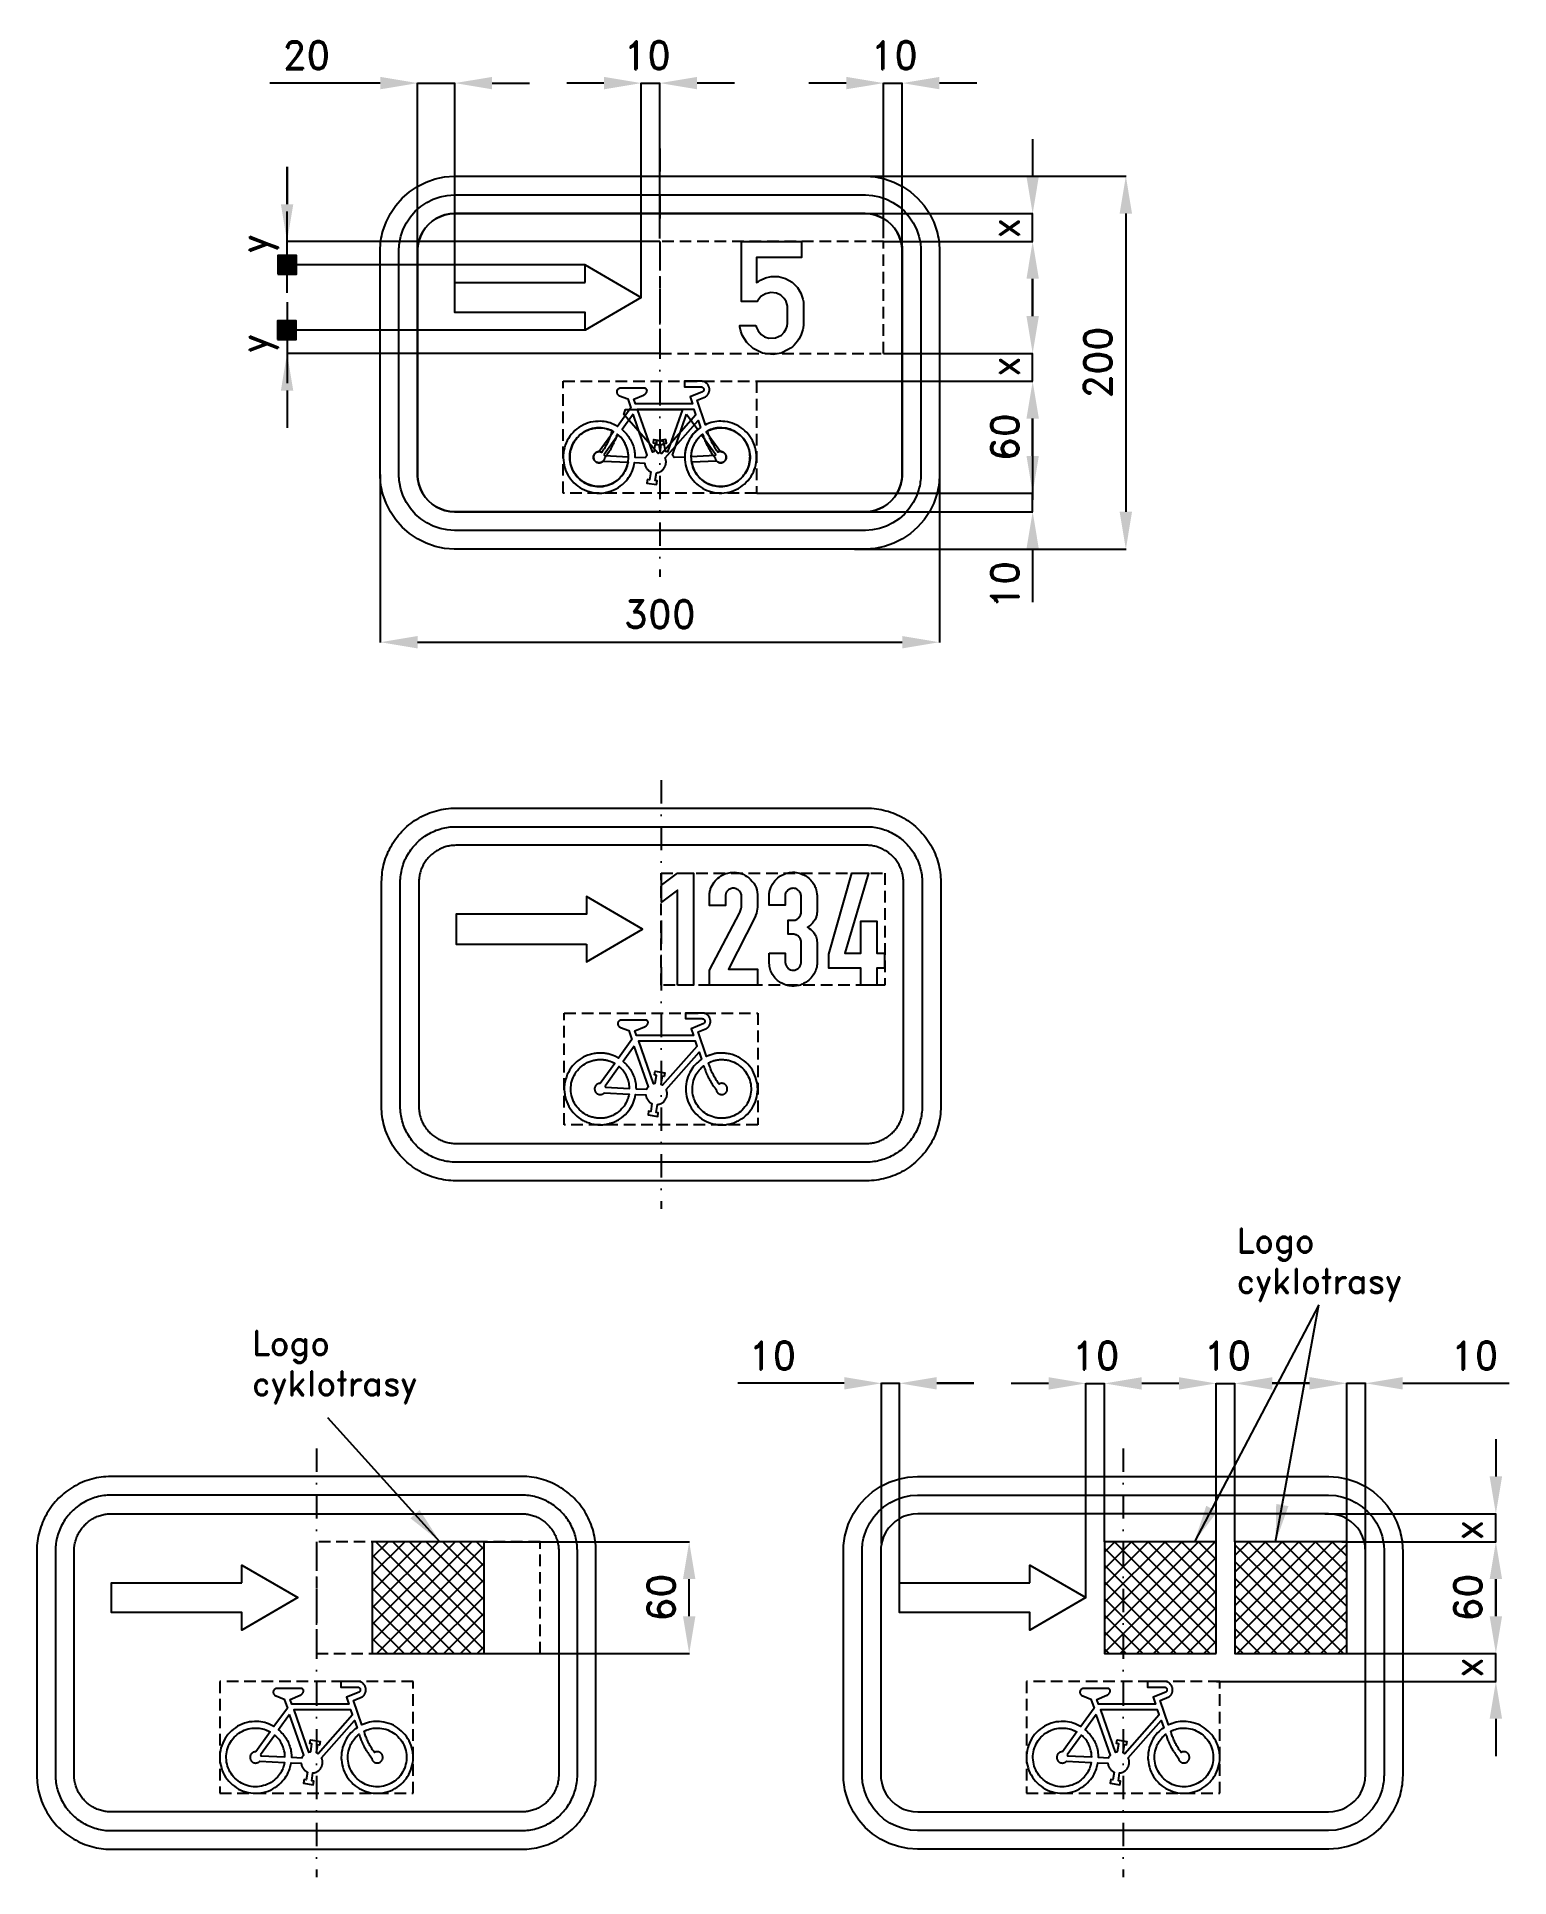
# Model space of a CAD drawing. Header units: millimetres. Extents: x -334 to 456, y -813 to 175.
import ezdxf

# ---------------------------------------------------------------- set-up
doc = ezdxf.new("R2010")
doc.units = ezdxf.units.MM
doc.header["$LTSCALE"] = 5
doc.linetypes.add('ČERCHOVANÁX2', pattern=[2, 1, -0.5, 0, -0.5])
doc.linetypes.add('ČÁRKOVANÁX2', pattern=[1.5, 1, -0.5])
doc.layers.add('Kóty', color=2, linetype='Continuous')
doc.layers.add('Značka', color=7, linetype='Continuous')
doc.styles.get("Standard").update_dxf_attribs({"font": 'romand.shx', "height": 15})
doc.dimstyles.get("Standard").update_dxf_attribs({"dimtxt": 15, "dimasz": 20, "dimexe": 0.18, "dimexo": 0.0625, "dimgap": 7.5, "dimtad": 1, "dimdec": 0, "dimzin": 0, "dimdsep": 46, "dimtxsty": 'Standard', "dimcen": 0.09, "dimadec": 0, "dimazin": 0, "dimtfac": 1, "dimtdec": 0, "dimtofl": 0, "dimtmove": 0, "dimatfit": 3, "dimfxl": 1, "dimtolj": 1, "dimtzin": 0, "dimarcsym": 0})
pattern_1 = [(45, (248.5116, 27.364), (-4.49013, 4.49013), []), (135, (248.5116, 27.364), (-4.49013, -4.49013), [])]

msp = doc.modelspace()

# ---------------------------------------------------------------- texts
at = {"layer": 'Kóty', "char_height": 15, "attachment_point": 5}
for insert in [(-6.84, 165), (125.67, 165), (233.83, -532.7), (304.48, -532.7)]:
    msp.add_mtext('\\A1;10', dxfattribs=dict(at, insert=insert))
at = {"layer": 'Kóty', "char_height": 15, "attachment_point": 5, "rotation": 90}
for s, insert in [('\\A1;x', (185, 72.18)), ('\\A1;y', (-215, 63.85)), ('\\A1;y', (-215, 10.31)), ('\\A1;x', (185, -2.04)), ('\\A1;10', (185, -119.25)), ('\\A1;x', (433.51, -626.29)), ('\\A1;x', (433.51, -699.99))]:
    msp.add_mtext(s, dxfattribs=dict(at, insert=insert))
at = {"layer": 'Kóty', "char_height": 13, "attachment_point": 1}
for s, width, insert in [('Logo \\Pcyklotrasy', 176.7067, (309.47, -464.61)), ('Logo cyklotrasy', 119.3055, (-218.78, -519.54))]:
    msp.add_mtext_dynamic_manual_height_columns(s, width=width, gutter_width=100, heights=[0], dxfattribs=dict(at, insert=insert))

# ---------------------------------------------------------------- blocks, each defined once
blk = doc.blocks.new('*D0')
at = {"layer": 'Defpoints', "color": 0, "transparency": 16777216}
for p in [(-150, -60), (150, -60.31), (150, -150)]:
    blk.add_point(p, dxfattribs=at)
at = {"layer": 'Kóty', "color": 0, "lineweight": -2, "transparency": 16777216}
for p, q in [((-150, -60.06), (-150, -150.18)), ((150, -60.38), (150, -150.18)), ((-130, -150), (130, -150))]:
    blk.add_line(p, q, dxfattribs=at)
at = {"layer": 'Kóty', "color": 0, "transparency": 16777216}
for points in [[(-130, -146.67), (-130, -153.33), (-150, -150)], [(130, -146.67), (130, -153.33), (150, -150)]]:
    blk.add_solid(points, dxfattribs=at)
at = {"layer": 'Kóty', "color": 0, "transparency": 16777216, "insert": (0, -135), "char_height": 15, "attachment_point": 5}
blk.add_mtext('\\A1;300', dxfattribs=at)
blk = doc.blocks.new('*D1')
at = {"layer": 'Defpoints', "color": 0, "transparency": 16777216}
for p in [(118.95, -547.64), (118.95, -633.63), (128.51, -654.64)]:
    blk.add_point(p, dxfattribs=at)
at = {"layer": 'Kóty', "color": 0, "lineweight": -2, "transparency": 16777216}
for p, q in [((98.95, -547.64), (41.81, -547.64)), ((118.95, -633.56), (118.95, -547.46)), ((128.51, -654.57), (128.51, -547.46)), ((148.51, -547.64), (168.51, -547.64))]:
    blk.add_line(p, q, dxfattribs=at)
at = {"layer": 'Kóty', "color": 0, "transparency": 16777216}
for points in [[(98.95, -544.3), (98.95, -550.97), (118.95, -547.64)], [(148.51, -544.3), (148.51, -550.97), (128.51, -547.64)]]:
    blk.add_solid(points, dxfattribs=at)
at = {"layer": 'Kóty', "color": 0, "transparency": 16777216, "insert": (60.38, -532.64), "char_height": 15, "attachment_point": 5}
blk.add_mtext('\\A1;10', dxfattribs=at)
blk = doc.blocks.new('*D2')
at = {"layer": 'Defpoints', "color": 0, "transparency": 16777216}
for p in [(378.51, -547.64), (368.51, -652.97), (378.51, -652.97)]:
    blk.add_point(p, dxfattribs=at)
at = {"layer": 'Kóty', "color": 0, "lineweight": -2, "transparency": 16777216}
for p, q in [((348.51, -547.64), (328.51, -547.64)), ((368.51, -652.9), (368.51, -547.46)), ((378.51, -652.9), (378.51, -547.46)), ((398.51, -547.64), (455.65, -547.64))]:
    blk.add_line(p, q, dxfattribs=at)
at = {"layer": 'Kóty', "color": 0, "transparency": 16777216}
for points in [[(348.51, -544.3), (348.51, -550.97), (368.51, -547.64)], [(398.51, -544.3), (398.51, -550.97), (378.51, -547.64)]]:
    blk.add_solid(points, dxfattribs=at)
at = {"layer": 'Kóty', "color": 0, "transparency": 16777216, "insert": (437.08, -532.64), "char_height": 15, "attachment_point": 5}
blk.add_mtext('\\A1;10', dxfattribs=at)
blk = doc.blocks.new('*D3')
at = {"layer": 'Defpoints', "color": 0, "transparency": 16777216}
for p in [(368.51, -632.64), (448.51, -632.64), (368.51, -692.64)]:
    blk.add_point(p, dxfattribs=at)
at = {"layer": 'Kóty', "color": 0, "lineweight": -2, "transparency": 16777216}
for p, q in [((368.57, -632.64), (448.69, -632.64)), ((448.51, -672.64), (448.51, -652.64)), ((368.57, -692.64), (448.69, -692.64))]:
    blk.add_line(p, q, dxfattribs=at)
at = {"layer": 'Kóty', "color": 0, "transparency": 16777216}
for points in [[(445.18, -652.64), (451.84, -652.64), (448.51, -632.64)], [(445.18, -672.64), (451.84, -672.64), (448.51, -692.64)]]:
    blk.add_solid(points, dxfattribs=at)
at = {"layer": 'Kóty', "color": 0, "transparency": 16777216, "insert": (433.51, -662.64), "char_height": 15, "attachment_point": 5, "rotation": 90}
blk.add_mtext('\\A1;60', dxfattribs=at)
blk = doc.blocks.new('*D4')
at = {"layer": 'Defpoints', "color": 0, "transparency": 16777216}
for p in [(-130, 150), (-130, 57.6), (-110, 43)]:
    blk.add_point(p, dxfattribs=at)
at = {"layer": 'Kóty', "color": 0, "lineweight": -2, "transparency": 16777216}
for p, q in [((-150, 150), (-209.29, 150)), ((-130, 57.67), (-130, 150.18)), ((-110, 43.06), (-110, 150.18)), ((-90, 150), (-70, 150))]:
    blk.add_line(p, q, dxfattribs=at)
at = {"layer": 'Kóty', "color": 0, "transparency": 16777216}
for points in [[(-150, 153.33), (-150, 146.67), (-130, 150)], [(-90, 153.33), (-90, 146.67), (-110, 150)]]:
    blk.add_solid(points, dxfattribs=at)
at = {"layer": 'Kóty', "color": 0, "transparency": 16777216, "insert": (-189.64, 165), "char_height": 15, "attachment_point": 5}
blk.add_mtext('\\A1;20', dxfattribs=at)
blk = doc.blocks.new('*D5')
at = {"layer": 'Defpoints', "color": 0, "transparency": 16777216}
for p in [(52.01, -10), (51.88, -70), (200, -70)]:
    blk.add_point(p, dxfattribs=at)
at = {"layer": 'Kóty', "color": 0, "lineweight": -2, "transparency": 16777216}
for p, q in [((52.07, -10), (200.18, -10)), ((200, -30), (200, -50)), ((51.94, -70), (200.18, -70))]:
    blk.add_line(p, q, dxfattribs=at)
at = {"layer": 'Kóty', "color": 0, "transparency": 16777216}
for points in [[(196.67, -30), (203.33, -30), (200, -10)], [(196.67, -50), (203.33, -50), (200, -70)]]:
    blk.add_solid(points, dxfattribs=at)
at = {"layer": 'Kóty', "color": 0, "transparency": 16777216, "insert": (185, -40), "char_height": 15, "attachment_point": 5, "rotation": 90}
blk.add_mtext('\\A1;60', dxfattribs=at)
blk = doc.blocks.new('*D6')
at = {"layer": 'Defpoints', "color": 0, "transparency": 16777216}
for p in [(104.44, 100), (104.44, -100), (250, -100)]:
    blk.add_point(p, dxfattribs=at)
at = {"layer": 'Kóty', "color": 0, "lineweight": -2, "transparency": 16777216}
for p, q in [((104.5, 100), (250.18, 100)), ((250, 80), (250, -80)), ((104.5, -100), (250.18, -100))]:
    blk.add_line(p, q, dxfattribs=at)
at = {"layer": 'Kóty', "color": 0, "transparency": 16777216}
for points in [[(246.67, 80), (253.33, 80), (250, 100)], [(246.67, -80), (253.33, -80), (250, -100)]]:
    blk.add_solid(points, dxfattribs=at)
at = {"layer": 'Kóty', "color": 0, "transparency": 16777216, "insert": (235, 0), "char_height": 15, "attachment_point": 5, "rotation": 90}
blk.add_mtext('\\A1;200', dxfattribs=at)
blk = doc.blocks.new('*D7')
at = {"layer": 'Defpoints', "color": 0, "transparency": 16777216}
for p in [(-94.27, -632.64), (15.73, -632.64), (-94.27, -692.64)]:
    blk.add_point(p, dxfattribs=at)
at = {"layer": 'Kóty', "color": 0, "lineweight": -2, "transparency": 16777216}
for p, q in [((-94.2, -632.64), (15.91, -632.64)), ((15.73, -672.64), (15.73, -652.64)), ((-94.2, -692.64), (15.91, -692.64))]:
    blk.add_line(p, q, dxfattribs=at)
at = {"layer": 'Kóty', "color": 0, "transparency": 16777216}
for points in [[(12.4, -652.64), (19.07, -652.64), (15.73, -632.64)], [(12.4, -672.64), (19.07, -672.64), (15.73, -692.64)]]:
    blk.add_solid(points, dxfattribs=at)
at = {"layer": 'Kóty', "color": 0, "transparency": 16777216, "insert": (0.73, -662.64), "char_height": 15, "attachment_point": 5, "rotation": 90}
blk.add_mtext('\\A1;60', dxfattribs=at)

# ---------------------------------------------------------------- dimensions: what is measured, and where the dimension line sits
at = {"layer": 'Kóty'}
for base, p1, p2, picture, middle in [((-130, 150), (-110, 43), (-130, 57.6), '*D4', (-189.64, 165)), ((150, -150), (-150, -60), (150, -60.31), '*D0', (0, -135)), ((118.95, -547.64), (128.51, -654.64), (118.95, -633.63), '*D1', (60.38, -532.64)), ((378.51, -547.64), (368.51, -652.97), (378.51, -652.97), '*D2', (437.08, -532.64))]:
    dim = msp.add_linear_dim(base=base, p1=p1, p2=p2, dimstyle='Standard', dxfattribs=at)
    dim.commit()
    dim.dimension.update_dxf_attribs({"geometry": picture, "text_midpoint": middle})
for base, p1, p2, picture, middle in [((250, -100), (104.44, 100), (104.44, -100), '*D6', (235, 0)), ((200, -70), (52.01, -10), (51.88, -70), '*D5', (185, -40)), ((15.73, -632.64), (-94.27, -692.64), (-94.27, -632.64), '*D7', (0.73, -662.64)), ((448.51, -632.64), (368.51, -692.64), (368.51, -632.64), '*D3', (433.51, -662.64))]:
    dim = msp.add_linear_dim(base=base, p1=p1, p2=p2, angle=90, dimstyle='Standard', dxfattribs=at)
    dim.commit()
    dim.dimension.update_dxf_attribs({"geometry": picture, "text_midpoint": middle})

# ---------------------------------------------------------------- hatches: boundary and pattern name
at = {"layer": 'Kóty'}
h = msp.add_hatch(color=256, dxfattribs=at)
h.dxf.hatch_style = 1
h.paths.add_polyline_path([(-205, 47.5), (-195, 47.5), (-195, 57.5), (-205, 57.5)])
h = msp.add_hatch(color=256, dxfattribs=at)
h.dxf.hatch_style = 1
h.paths.add_polyline_path([(-205.18, 12.5), (-195.18, 12.5), (-195.18, 22.5), (-205.18, 22.5)])
at = {"layer": 'Značka'}
h = msp.add_hatch(dxfattribs=at)
h.set_pattern_fill('ANSI37', color=2, scale=2)
h.set_pattern_definition([(45, (-184.979, -339.5594), (-4.49013, 4.49013), []), (135, (-184.979, -339.5594), (-4.49013, -4.49013), [])])
h.paths.add_polyline_path([(-94.27, -692.64), (-94.27, -632.64), (-154.27, -632.64), (-154.27, -692.64)])
h = msp.add_hatch(dxfattribs=at)
h.set_pattern_fill('ANSI37', color=2, scale=2)
h.set_pattern_definition(pattern_1)
h.paths.add_polyline_path([(298.51, -692.64), (298.51, -632.64), (238.51, -632.64), (238.51, -692.64)])
h = msp.add_hatch(dxfattribs=at)
h.set_pattern_fill('ANSI37', color=2, scale=2)
h.set_pattern_definition(pattern_1)
h.paths.add_polyline_path([(368.51, -692.64), (368.51, -632.64), (308.51, -632.64), (308.51, -692.64)])

# ---------------------------------------------------------------- linework, layer by layer
at = {"layer": 'Kóty'}
for p, q in [((-30, 150), (-50, 150)), ((-10, 35), (-10, 150.18)), ((0, 66.67), (0, 150.18)), ((40, 150), (20, 150)), ((100, 150), (80, 150)), ((120, 66.73), (120, 150.18)), ((130, 60.06), (130, 150.18)), ((170, 150), (150, 150)), ((200, 120), (200, 100)), ((-200, 85), (-200, 105)), ((-200, 105), (-200, 85)), ((-200, 37.5), (-200, 81.07)), ((110.22, 80), (200.18, 80)), ((-0.06, 65), (-200.18, 65)), ((120.06, 65), (200.18, 65)), ((-40.06, 52.5), (-200.18, 52.5)), ((200, 45), (200, 25)), ((200, 25), (200, 45)), ((-200, 32.5), (-200, -11.07)), ((-40.06, 17.5), (-200.18, 17.5)), ((-0.06, 5), (-200.18, 5)), ((120.06, 5), (200.18, 5)), ((-200, -15), (-200, -35)), ((126.19, -10), (200.18, -10)), ((200, -30), (200, -50)), ((200, -50), (200, -30)), ((200, -50), (200, -30)), ((200, -30), (200, -73.57)), ((52.01, -70), (200.18, -70)), ((107.24, -80), (200.18, -80)), ((200, -100), (200, -128.57)), ((168.51, -547.64), (148.51, -547.64)), ((208.51, -547.7), (188.51, -547.7)), ((228.51, -662.64), (228.51, -547.52)), ((238.51, -632.64), (238.51, -547.52)), ((278.51, -547.7), (258.51, -547.7)), ((298.51, -632.64), (298.51, -547.52)), ((308.51, -632.64), (308.51, -547.52)), ((348.51, -547.7), (328.51, -547.7)), ((448.51, -577.64), (448.51, -597.64)), ((356.81, -617.64), (448.69, -617.64)), ((365.9, -632.64), (448.69, -632.64)), ((448.51, -672.64), (448.51, -652.64)), ((448.51, -652.64), (448.51, -672.64)), ((368.57, -692.64), (448.69, -692.64)), ((298.57, -707.64), (448.69, -707.64)), ((448.51, -727.64), (448.51, -747.64))]:
    msp.add_line(p, q, dxfattribs=at)
for points in [[(-130, 150), (-110, 150)], [(-10, 150), (0, 150)], [(120, 150), (130, 150)], [(200, 65), (200, 80)], [(-205, 57.5), (-195, 47.5)], [(-195, 57.5), (-205, 47.5)], [(-205.18, 22.5), (-195.18, 12.5)], [(-195.18, 22.5), (-205.18, 12.5)], [(200, -10), (200, 5)], [(200, -80), (200, -70)], [(353.55, -505.61), (286.79, -632.64)], [(330.35, -632.64), (353.55, -505.61)], [(118.95, -547.64), (128.51, -547.64)], [(228.51, -547.7), (238.51, -547.7)], [(298.51, -547.7), (308.51, -547.7)], [(368.51, -547.64), (378.51, -547.64)], [(-117.96, -632.64), (-178.06, -566.19)], [(448.51, -632.64), (448.51, -617.64)], [(448.51, -707.64), (448.51, -692.64)]]:
    msp.add_lwpolyline(points, dxfattribs=at)
for points in [[(-205, 47.5), (-195, 47.5), (-195, 57.5), (-205, 57.5)], [(-205.18, 12.5), (-195.18, 12.5), (-195.18, 22.5), (-205.18, 22.5)]]:
    msp.add_lwpolyline(points, close=True, dxfattribs=at)
for points in [[(-30, 153.33), (-30, 146.67), (-10, 150)], [(20, 153.33), (20, 146.67), (0, 150)], [(100, 153.33), (100, 146.67), (120, 150)], [(150, 153.33), (150, 146.67), (130, 150)], [(196.67, 100), (203.33, 100), (200, 80)], [(-203.33, 85), (-196.67, 85), (-200, 65)], [(196.67, 45), (203.33, 45), (200, 65)], [(196.67, 25), (203.33, 25), (200, 5)], [(-203.33, -15), (-196.67, -15), (-200, 5)], [(196.67, -30), (203.33, -30), (200, -10)], [(196.67, -30), (203.33, -30), (200, -10)], [(196.67, -50), (203.33, -50), (200, -70)], [(196.67, -50), (203.33, -50), (200, -70)], [(196.67, -100), (203.33, -100), (200, -80)], [(208.51, -544.37), (208.51, -551.03), (228.51, -547.7)], [(258.51, -544.37), (258.51, -551.03), (238.51, -547.7)], [(278.51, -544.37), (278.51, -551.03), (298.51, -547.7)], [(328.51, -544.37), (328.51, -551.03), (308.51, -547.7)], [(445.18, -597.64), (451.84, -597.64), (448.51, -617.64)], [(-133.84, -620.04), (-128.9, -615.57), (-117.96, -632.64)], [(293.14, -613.38), (299.04, -616.48), (286.79, -632.64)], [(330.66, -612.36), (337.22, -613.56), (330.35, -632.64)], [(445.18, -652.64), (451.84, -652.64), (448.51, -632.64)], [(445.18, -672.64), (451.84, -672.64), (448.51, -692.64)], [(445.18, -727.64), (451.84, -727.64), (448.51, -707.64)]]:
    msp.add_solid(points, dxfattribs=at)
at = {"layer": 'Značka', "color": 6, "linetype": 'ČERCHOVANÁX2', "lineweight": 25, "ltscale": 2.5}
for p, q in [((0, 115), (0, -115)), ((0.71, -223.97), (0.71, -453.97)), ((-184.27, -582.64), (-184.27, -812.64)), ((248.51, -582.64), (248.51, -812.64))]:
    msp.add_line(p, q, dxfattribs=at)
at = {"layer": 'Značka', "color": 5}
for points in [[(-110, -100), (-110.16, -100), (-110.31, -100), (-115.48, -99.64), (-120.56, -98.58), (-125.46, -96.92), (-130.09, -94.59), (-134.4, -91.71), (-138.28, -88.28), (-141.72, -84.4), (-144.59, -80.09), (-146.91, -75.46), (-148.58, -70.55, -0.034157), (-149.65, -65.48, -0.036746), (-150, -60.31), (-150, -60.16), (-150, -60), (-150, 60), (-150, 60.16), (-150, 60.31, -0.032179), (-149.64, 65.48, -0.035458), (-148.58, 70.55), (-146.92, 75.46), (-144.59, 80.09), (-141.71, 84.4), (-138.28, 88.28), (-134.4, 91.72), (-130.09, 94.59), (-125.46, 96.91), (-120.56, 98.58), (-115.48, 99.65), (-110.31, 100), (-110.16, 100), (-110, 100), (110, 100), (110.16, 100), (110.31, 100), (115.48, 99.64), (120.55, 98.58), (125.46, 96.92), (130.09, 94.59), (134.4, 91.71), (138.28, 88.28), (141.72, 84.4), (144.59, 80.09), (146.91, 75.46), (148.58, 70.55, -0.034162), (149.65, 65.48, -0.036746), (150, 60.31), (150, 60.16), (150, 60), (150, -60), (150, -60.16), (150, -60.31, -0.032185), (149.64, -65.48, -0.035458), (148.58, -70.55), (146.92, -75.46), (144.59, -80.09), (141.71, -84.4), (138.28, -88.28), (134.4, -91.72), (130.09, -94.59), (125.46, -96.91), (120.55, -98.58), (115.48, -99.65), (110.31, -100), (110.16, -100), (110, -100), (-110, -100)], [(-110, -90), (-110.12, -90), (-110.24, -90), (-114.11, -89.73), (-117.92, -88.94), (-121.6, -87.69), (-125.07, -85.94), (-128.3, -83.79), (-131.21, -81.21), (-133.79, -78.3), (-135.94, -75.07), (-137.68, -71.6), (-138.94, -67.92), (-139.74, -64.11, -0.036748), (-140, -60.24), (-140, -60.12), (-140, -60), (-140, 60), (-140, 60.12), (-140, 60.24, -0.032178), (-139.73, 64.11, -0.035473), (-138.94, 67.92), (-137.69, 71.6), (-135.94, 75.07), (-133.78, 78.3), (-131.21, 81.21), (-128.3, 83.79), (-125.07, 85.94), (-121.59, 87.68), (-117.92, 88.94), (-114.11, 89.74), (-110.24, 90), (-110.12, 90), (-110, 90), (110, 90), (110.12, 90), (110.24, 90), (114.11, 89.73), (117.92, 88.94), (121.6, 87.69), (125.07, 85.94), (128.3, 83.79), (131.21, 81.21), (133.79, 78.3), (135.94, 75.07), (137.68, 71.6), (138.94, 67.92), (139.74, 64.11, -0.036756), (140, 60.24), (140, 60.12), (140, 60), (140, -60), (140, -60.12), (140, -60.24, -0.032178), (139.73, -64.11, -0.035481), (138.94, -67.92), (137.69, -71.6), (135.94, -75.07), (133.78, -78.3), (131.21, -81.21), (128.3, -83.79), (125.07, -85.94), (121.59, -87.68), (117.92, -88.94), (114.11, -89.74), (110.24, -90), (110.12, -90), (110, -90), (-110, -90)], [(-110, -80), (110, -80), (110.08, -80), (110.16, -80), (112.74, -79.82), (115.28, -79.29), (117.73, -78.46), (120.05, -77.29), (122.2, -75.86), (124.14, -74.14), (125.86, -72.2), (127.29, -70.05), (128.45, -67.73), (129.29, -65.28), (129.83, -62.74, 0.036731), (130, -60.16), (130, -60.08), (130, -60), (130, 60), (130, 60.08), (130, 60.16, 0.032172), (129.82, 62.74), (129.29, 65.28), (128.46, 67.73), (127.29, 70.05), (125.86, 72.2), (124.14, 74.14), (122.2, 75.86), (120.05, 77.29), (117.73, 78.45), (115.28, 79.29), (112.74, 79.83), (110.16, 80), (110.08, 80), (110, 80), (-110, 80), (-110.08, 80), (-110.16, 80), (-112.74, 79.82), (-115.28, 79.29), (-117.73, 78.46), (-120.05, 77.29), (-122.2, 75.86), (-124.14, 74.14), (-125.86, 72.2), (-127.29, 70.05), (-128.45, 67.73), (-129.29, 65.28), (-129.83, 62.74, 0.036731), (-130, 60.16), (-130, 60.08), (-130, 60), (-130, -60), (-130, -60.08), (-130, -60.16, 0.032172), (-129.82, -62.74), (-129.29, -65.28), (-128.46, -67.73), (-127.29, -70.05), (-125.86, -72.2), (-124.14, -74.14), (-122.2, -75.86), (-120.05, -77.29), (-117.73, -78.45), (-115.28, -79.29), (-112.74, -79.83), (-110.16, -80), (-110.08, -80), (-110, -80)], [(110, -80), (-110, -80), (-110.08, -80), (-110.16, -80), (-112.74, -79.82), (-115.28, -79.29), (-117.73, -78.46), (-120.05, -77.29), (-122.2, -75.86), (-124.14, -74.14), (-125.86, -72.2), (-127.29, -70.05), (-128.45, -67.73), (-129.29, -65.28), (-129.83, -62.74, -0.036731), (-130, -60.16), (-130, -60.08), (-130, -60), (-130, 60), (-130, 60.08), (-130, 60.16, -0.032172), (-129.82, 62.74), (-129.29, 65.28), (-128.46, 67.73), (-127.29, 70.05), (-125.86, 72.2), (-124.14, 74.14), (-122.2, 75.86), (-120.05, 77.29), (-117.73, 78.45), (-115.28, 79.29), (-112.74, 79.83), (-110.16, 80), (-110.08, 80), (-110, 80), (110, 80), (110.08, 80), (110.16, 80), (112.74, 79.82), (115.28, 79.29), (117.73, 78.46), (120.05, 77.29), (122.2, 75.86), (124.14, 74.14), (125.86, 72.2), (127.29, 70.05), (128.45, 67.73), (129.29, 65.28), (129.83, 62.74, -0.036731), (130, 60.16), (130, 60.08), (130, 60), (130, -60), (130, -60.08), (130, -60.16, -0.032172), (129.82, -62.74), (129.29, -65.28), (128.46, -67.73), (127.29, -70.05), (125.86, -72.2), (124.14, -74.14), (122.2, -75.86), (120.05, -77.29), (117.73, -78.45), (115.28, -79.29), (112.74, -79.83), (110.16, -80), (110.08, -80), (110, -80)], [(51.53, 19.96), (51.64, 19.57), (51.75, 19.19), (52.73, 17.01), (54.26, 15.18), (56.21, 13.85), (58.5, 13.16), (62.09, 13.27), (65.25, 14.83), (66.73, 16.32), (67.77, 18.15), (68.3, 19.67), (68.53, 21.25), (68.55, 21.67), (68.55, 22.1), (68.55, 29.37), (68.49, 30.22), (68.37, 31.05), (67.74, 32.8), (66.69, 34.36), (64.85, 36.13), (62.59, 37.27), (59.59, 37.7), (56.59, 36.98), (54.2, 35.54), (52.54, 33.38), (52.41, 33.12), (52.28, 32.85), (43.86, 32.85), (43.86, 65), (76, 65), (76, 56.44), (51.89, 56.44), (51.89, 42.94), (52.88, 43.61), (53.9, 44.25), (56.73, 45.51), (59.77, 46.16), (63.62, 46.15), (67.35, 45.15), (70.93, 43.18), (73.82, 40.3), (75.64, 37.35), (76.75, 34.06), (77.01, 32.72), (77.11, 31.36), (77.11, 31.18), (77.11, 31), (77.11, 21.37), (77.1, 20.94), (77.08, 20.51, -0.04535), (76.7, 17.77), (75.83, 15.12, -0.080928), (73.03, 10.48, -0.084494), (68.9, 6.98), (65, 5.17), (60.74, 4.47), (55.09, 5.12), (50, 7.63), (46.58, 10.81), (44.22, 14.81), (43.44, 16.95), (42.98, 19.18), (42.93, 19.57), (42.89, 19.96), (51.53, 19.96)], [(-21.49, -13.75), (-21.58, -13.77), (-21.67, -13.79), (-21.69, -13.8), (-21.71, -13.8), (-21.78, -13.83), (-21.86, -13.85), (-21.94, -13.89), (-22.03, -13.93), (-22.12, -13.97), (-22.2, -14.02), (-22.28, -14.07), (-22.36, -14.13), (-22.45, -14.2), (-22.54, -14.28), (-22.62, -14.36), (-22.7, -14.45), (-22.77, -14.55), (-22.84, -14.65), (-22.9, -14.75), (-22.96, -14.86), (-23.01, -14.97), (-23.05, -15.08), (-23.09, -15.19), (-23.12, -15.31), (-23.14, -15.43), (-23.15, -15.54), (-23.16, -15.66, 0.014853), (-23.15, -15.78), (-23.14, -15.94), (-23.12, -16.1), (-23.08, -16.26), (-23.02, -16.42), (-22.96, -16.57), (-22.88, -16.71), (-22.79, -16.85), (-22.7, -16.98), (-22.62, -17.09), (-22.53, -17.19), (-22.44, -17.28), (-22.34, -17.37), (-22.24, -17.45), (-22.13, -17.52), (-22.04, -17.58), (-21.95, -17.63), (-21.93, -17.64), (-21.91, -17.65), (-21.79, -17.71), (-21.67, -17.76), (-17.25, -19.44), (-15.57, -24.24), (-22.75, -34.18), (-22.8, -34.15), (-22.85, -34.13), (-23.04, -34.02), (-23.23, -33.92), (-23.47, -33.79), (-23.71, -33.66), (-23.95, -33.53), (-24.19, -33.41), (-24.44, -33.29), (-24.68, -33.17), (-25.68, -32.74), (-26.7, -32.37), (-27.74, -32.06), (-28.8, -31.82), (-29.88, -31.63), (-30.97, -31.52), (-32.06, -31.47), (-33.16, -31.48), (-34.52, -31.55), (-35.87, -31.72), (-37.21, -31.99), (-38.52, -32.36), (-39.8, -32.82), (-41.05, -33.39), (-42.24, -34.05), (-43.39, -34.78), (-44.5, -35.58), (-45.55, -36.45), (-46.53, -37.39), (-47.44, -38.41), (-48.27, -39.49), (-49.02, -40.63), (-49.67, -41.83), (-50.25, -43.06), (-50.76, -44.33), (-51.18, -45.63), (-51.5, -46.95), (-51.72, -48.3), (-51.84, -49.66, 0.020872), (-51.86, -51.02), (-51.77, -52.38), (-51.59, -53.73), (-51.34, -55.07), (-51, -56.39), (-50.57, -57.68), (-50.02, -58.93), (-49.4, -60.15), (-48.68, -61.31), (-47.88, -62.41), (-47.01, -63.45), (-46.08, -64.45), (-45.08, -65.38), (-44.02, -66.24), (-42.89, -67), (-41.71, -67.69), (-40.49, -68.29), (-39.22, -68.79), (-37.92, -69.2), (-36.6, -69.54), (-35.26, -69.79), (-33.9, -69.94), (-32.54, -69.98), (-31.17, -69.94), (-29.82, -69.78), (-28.49, -69.52), (-27.17, -69.17), (-25.87, -68.75), (-24.61, -68.24), (-23.39, -67.64), (-22.22, -66.95), (-21.09, -66.17), (-20.03, -65.31), (-19.04, -64.38), (-18.11, -63.37), (-17.4, -62.54), (-16.74, -61.67), (-16.13, -60.75), (-15.58, -59.8), (-15.09, -58.83), (-14.67, -57.83), (-14.32, -56.8), (-14.03, -55.76), (-13.96, -55.49), (-13.9, -55.23), (-13.85, -55.02), (-13.8, -54.8), (-13.79, -54.75), (-13.78, -54.7), (-13.58, -53.63), (-8.16, -53.9), (-8.12, -54.2), (-8.07, -54.5), (-8.06, -54.56), (-8.05, -54.61), (-8, -54.85), (-7.93, -55.08), (-7.83, -55.37), (-7.72, -55.65), (-7.59, -55.92), (-7.45, -56.19), (-7.29, -56.45), (-7.12, -56.7), (-6.93, -56.94), (-6.74, -57.18), (-6.54, -57.4), (-6.32, -57.62), (-6.09, -57.81), (-5.85, -58), (-5.65, -58.13), (-5.45, -58.26), (-5.39, -58.29), (-5.34, -58.31), (-5.07, -58.46), (-4.8, -58.59), (-5.48, -62.81), (-6.59, -62.63), (-6.91, -64.61), (-1.73, -65.44), (-1.41, -63.46), (-2.52, -63.29), (-1.84, -59.07), (-1.57, -59.03), (-1.31, -58.99), (-1.25, -58.97), (-1.2, -58.96), (-0.99, -58.92), (-0.78, -58.86), (-0.52, -58.78), (-0.27, -58.68), (-0.02, -58.57), (0.22, -58.45), (0.46, -58.31), (0.69, -58.17), (0.97, -57.98), (1.24, -57.77), (1.5, -57.55), (1.74, -57.31), (1.96, -57.06), (2.17, -56.79), (2.36, -56.51), (2.54, -56.22), (2.7, -55.92), (2.85, -55.61), (2.97, -55.3), (3.08, -54.98), (3.16, -54.65), (3.23, -54.31), (3.27, -53.98), (3.3, -53.64), (3.31, -53.37), (3.31, -53.09), (3.29, -52.82), (3.26, -52.55), (3.22, -52.28), (3.16, -52.02), (3.1, -51.81), (3.03, -51.6), (3.02, -51.55), (3, -51.5), (2.9, -51.25), (2.8, -51), (20.49, -31.01), (21.79, -34.82), (20.93, -35.46), (20.89, -35.49), (20.85, -35.53), (20.68, -35.66), (20.51, -35.79), (20.3, -35.96), (20.09, -36.13), (19.29, -36.83), (18.54, -37.59), (17.82, -38.38), (17.16, -39.22), (16.54, -40.1), (15.98, -41.02), (15.48, -41.97), (15.02, -42.95), (14.51, -44.19), (14.08, -45.46), (13.75, -46.75), (13.52, -48.07), (13.38, -49.41), (13.35, -50.75, 0.019389), (13.41, -52.09), (13.57, -53.42), (13.79, -54.74), (14.1, -56.05), (14.5, -57.32), (15.01, -58.57), (15.6, -59.77), (16.27, -60.93), (17.03, -62.03), (17.87, -63.08), (18.76, -64.09), (19.71, -65.03), (20.73, -65.9), (21.81, -66.69), (22.95, -67.4), (24.13, -68.02), (25.36, -68.56), (26.63, -69.01), (27.91, -69.39), (29.22, -69.69), (30.54, -69.89), (31.88, -69.99), (33.22, -69.99), (34.55, -69.89), (35.88, -69.7), (37.19, -69.41), (38.49, -69.06), (39.75, -68.62), (40.98, -68.09), (42.17, -67.47), (43.31, -66.77), (44.39, -65.98), (45.42, -65.11), (46.38, -64.18), (47.29, -63.19), (48.13, -62.15), (48.9, -61.05), (49.57, -59.89), (50.17, -58.69), (50.67, -57.45), (51.08, -56.18), (51.41, -54.88), (51.66, -53.56), (51.83, -52.23), (51.89, -50.89, 0.018666), (51.86, -49.55), (51.73, -48.22), (51.5, -46.9), (51.18, -45.6), (50.76, -44.32), (50.28, -43.07), (49.72, -41.85), (49.07, -40.68), (48.33, -39.56), (47.52, -38.49), (46.62, -37.5), (45.66, -36.57), (44.64, -35.7), (43.57, -34.89), (42.45, -34.16), (41.28, -33.51), (40.06, -32.95), (38.81, -32.48), (37.52, -32.1), (36.21, -31.82), (34.88, -31.62), (33.81, -31.51), (32.73, -31.45), (31.66, -31.46), (30.58, -31.54), (29.52, -31.68), (28.47, -31.89), (27.44, -32.17), (26.43, -32.51), (26.18, -32.6), (25.93, -32.7), (25.73, -32.77), (25.53, -32.85), (25.48, -32.87), (25.43, -32.89), (24.44, -33.31), (19.95, -20.13), (24.49, -18.28), (24.67, -18.15), (24.85, -18.03), (24.88, -18), (24.92, -17.97), (25.05, -17.86), (25.18, -17.74), (25.34, -17.59), (25.49, -17.42), (25.63, -17.25), (25.77, -17.08), (25.89, -16.89), (26, -16.7), (26.13, -16.46), (26.25, -16.21), (26.35, -15.95), (26.43, -15.69), (26.5, -15.42), (26.55, -15.14), (26.58, -14.87), (26.59, -14.59), (26.6, -14.32), (26.58, -14.04), (26.55, -13.77), (26.5, -13.49), (26.43, -13.23), (26.34, -12.96), (26.24, -12.71), (26.12, -12.46), (25.99, -12.21), (25.85, -11.98), (25.69, -11.75), (25.52, -11.53), (25.33, -11.33), (25.13, -11.14), (24.92, -10.96), (24.7, -10.79), (24.51, -10.67), (24.33, -10.55), (24.13, -10.44), (23.93, -10.35), (23.73, -10.26), (23.52, -10.19), (23.31, -10.13), (23.09, -10.08), (23.04, -10.07), (22.99, -10.05), (22.94, -10.05), (22.9, -10.04), (22.89, -10.04), (22.88, -10.04), (22.66, -10), (13.14, -10), (13.14, -13), (22.24, -13), (22.31, -13.01), (22.38, -13.02), (22.39, -13.02), (22.41, -13.02), (22.46, -13.04), (22.52, -13.05), (22.59, -13.07), (22.65, -13.1), (22.72, -13.13), (22.78, -13.16), (22.85, -13.2), (22.91, -13.24), (22.98, -13.29), (23.05, -13.34), (23.12, -13.4), (23.18, -13.46), (23.24, -13.53), (23.29, -13.6), (23.34, -13.68), (23.39, -13.76), (23.43, -13.84), (23.47, -13.92), (23.5, -14), (23.52, -14.09), (23.54, -14.17), (23.56, -14.26), (23.57, -14.35), (23.57, -14.44), (23.57, -14.53), (23.56, -14.62), (23.55, -14.71), (23.53, -14.8), (23.51, -14.88), (23.48, -14.97), (23.45, -15.05), (23.41, -15.13), (23.38, -15.2), (23.34, -15.26), (23.3, -15.32), (23.26, -15.38), (23.21, -15.43), (23.16, -15.48), (23.12, -15.52), (23.08, -15.56), (23.07, -15.57), (23.06, -15.58), (23, -15.63), (22.95, -15.67), (16.21, -18.42), (17.46, -22.11), (-13.14, -22.11), (-14.02, -19.57), (-8.73, -17.38), (-8.61, -17.32), (-8.48, -17.26), (-8.46, -17.25), (-8.43, -17.24), (-8.34, -17.18), (-8.25, -17.13), (-8.13, -17.05), (-8.02, -16.97), (-7.92, -16.88), (-7.82, -16.79), (-7.72, -16.7), (-7.62, -16.6), (-7.51, -16.47), (-7.4, -16.34), (-7.29, -16.2), (-7.2, -16.06), (-7.12, -15.91), (-7.05, -15.75), (-7, -15.59), (-6.95, -15.42), (-6.93, -15.33), (-6.91, -15.24), (-6.9, -15.15), (-6.9, -15.06), (-6.9, -14.96), (-6.91, -14.87), (-6.92, -14.78), (-6.94, -14.69), (-6.97, -14.6), (-7, -14.51), (-7.04, -14.43), (-7.09, -14.35), (-7.14, -14.27), (-7.2, -14.2), (-7.26, -14.13), (-7.33, -14.07), (-7.39, -14.02), (-7.45, -13.97), (-7.51, -13.93), (-7.57, -13.89), (-7.64, -13.86), (-7.71, -13.83), (-7.78, -13.8), (-7.85, -13.78), (-7.87, -13.78), (-7.88, -13.78), (-7.9, -13.77), (-7.92, -13.77), (-7.94, -13.76), (-7.96, -13.76), (-7.98, -13.76), (-7.99, -13.75), (-21.49, -13.75)], [(-29.64, -51.04), (-29.66, -51.2), (-29.7, -51.37), (-29.7, -51.4), (-29.71, -51.44), (-29.74, -51.57), (-29.78, -51.7), (-29.84, -51.86), (-29.91, -52.01), (-29.99, -52.17), (-30.08, -52.31), (-30.18, -52.45), (-30.28, -52.59), (-30.42, -52.75), (-30.57, -52.9), (-30.73, -53.05), (-30.9, -53.17), (-31.08, -53.29), (-31.26, -53.39), (-31.46, -53.48), (-31.66, -53.55), (-31.86, -53.61), (-32.07, -53.66), (-32.28, -53.7), (-32.49, -53.71), (-32.71, -53.71), (-32.92, -53.7), (-33.13, -53.67), (-33.34, -53.62), (-33.54, -53.56), (-33.74, -53.49), (-33.94, -53.41), (-34.13, -53.31), (-34.31, -53.19), (-34.48, -53.07), (-34.64, -52.93), (-34.79, -52.78), (-34.93, -52.62), (-35.07, -52.45), (-35.18, -52.27), (-35.29, -52.09), (-35.38, -51.89), (-35.46, -51.7), (-35.52, -51.49), (-35.56, -51.28), (-35.6, -51.07), (-35.62, -50.86), (-35.62, -50.65), (-35.61, -50.44), (-35.58, -50.22), (-35.54, -50.02), (-35.48, -49.81), (-35.41, -49.61), (-35.33, -49.41), (-35.23, -49.22), (-35.12, -49.04), (-34.99, -48.87), (-34.86, -48.7), (-34.71, -48.55), (-34.55, -48.41), (-34.38, -48.28), (-34.2, -48.16), (-34.02, -48.05), (-33.83, -47.96), (-33.63, -47.88), (-33.43, -47.82), (-33.22, -47.77), (-33.01, -47.74), (-32.8, -47.72), (-32.62, -47.71), (-32.45, -47.71), (-32.28, -47.72), (-32.11, -47.75), (-31.95, -47.78), (-31.78, -47.82), (-31.65, -47.87), (-31.53, -47.92), (-31.5, -47.93), (-31.46, -47.94), (-31.31, -48.01), (-31.16, -48.09), (-30.78, -47.57), (-30.42, -47.05), (-30.35, -46.94), (-30.27, -46.84), (-29.99, -46.41), (-29.71, -45.98), (-29.37, -45.44), (-29.05, -44.89), (-28.73, -44.33), (-28.43, -43.77), (-28.13, -43.2), (-27.85, -42.62), (-27.57, -42.05), (-27.3, -41.47), (-27.04, -40.88), (-26.8, -40.29), (-26.57, -39.69), (-26.35, -39.09), (-26.18, -38.61), (-26.02, -38.12), (-25.98, -38), (-25.95, -37.87), (-25.76, -37.26), (-25.58, -36.65), (-26.37, -36.29), (-26.41, -36.27), (-26.45, -36.25), (-26.61, -36.19), (-26.77, -36.12), (-26.98, -36.04), (-27.18, -35.96), (-28, -35.67), (-28.83, -35.43), (-29.68, -35.24), (-30.54, -35.1), (-31.41, -35.01), (-32.28, -34.97), (-33.15, -34.99), (-34.03, -35.05), (-35.11, -35.17), (-36.18, -35.37), (-37.24, -35.64), (-38.27, -36), (-39.27, -36.42), (-40.24, -36.92), (-41.17, -37.49), (-42.05, -38.13), (-42.91, -38.8), (-43.72, -39.53), (-44.47, -40.32), (-45.16, -41.16), (-45.79, -42.05), (-46.35, -42.99), (-46.84, -43.96), (-47.27, -44.96), (-47.64, -45.99), (-47.94, -47.03), (-48.17, -48.1), (-48.31, -49.18), (-48.38, -50.27, 0.020344), (-48.37, -51.36), (-48.28, -52.44), (-48.11, -53.52), (-47.89, -54.59), (-47.6, -55.63), (-47.23, -56.66), (-46.79, -57.65), (-46.27, -58.62), (-45.69, -59.54), (-45.04, -60.41), (-44.33, -61.24), (-43.59, -62.03), (-42.79, -62.77), (-41.93, -63.45), (-41.03, -64.06), (-40.09, -64.61), (-39.11, -65.09), (-38.1, -65.49), (-37.06, -65.83), (-36.01, -66.11), (-34.94, -66.32), (-33.86, -66.45), (-32.77, -66.49), (-31.68, -66.47), (-30.6, -66.36), (-29.53, -66.17), (-28.47, -65.91), (-27.42, -65.6), (-26.4, -65.21), (-25.42, -64.76), (-24.47, -64.22), (-23.55, -63.63), (-22.69, -62.97), (-21.87, -62.24), (-21.11, -61.46), (-20.39, -60.65), (-19.72, -59.79), (-19.12, -58.88), (-18.59, -57.92), (-18.12, -56.94), (-17.74, -55.92), (-17.42, -54.88), (-17.18, -53.82), (-17, -52.74), (-16.89, -51.66), (-16.85, -50.57), (-16.9, -49.49), (-17.03, -48.4), (-17.23, -47.33), (-17.51, -46.28), (-17.86, -45.25), (-18.18, -44.43), (-18.54, -43.63), (-18.95, -42.85), (-19.4, -42.1), (-19.89, -41.39), (-20.43, -40.71), (-21.01, -40.06), (-21.63, -39.46), (-21.79, -39.31), (-21.95, -39.16), (-22.08, -39.04), (-22.21, -38.93), (-22.25, -38.9), (-22.28, -38.87), (-22.94, -38.31), (-23.16, -39), (-23.39, -39.69), (-23.44, -39.82), (-23.48, -39.96), (-23.68, -40.5), (-23.88, -41.05), (-24.15, -41.72), (-24.43, -42.38), (-24.73, -43.05), (-25.03, -43.7), (-25.35, -44.35), (-25.69, -44.99), (-26.03, -45.63), (-26.38, -46.26), (-26.74, -46.89), (-27.12, -47.51), (-27.51, -48.12), (-27.91, -48.72), (-28.24, -49.19), (-28.58, -49.66), (-28.67, -49.77), (-28.76, -49.89), (-29.2, -50.46), (-29.64, -51.04)], [(-32.54, -47.73), (-32.71, -47.73), (-32.88, -47.74), (-32.91, -47.74), (-32.94, -47.75), (-33.08, -47.77), (-33.21, -47.79), (-33.38, -47.83), (-33.54, -47.88), (-33.7, -47.94), (-33.86, -48), (-34.01, -48.08), (-34.16, -48.17), (-34.34, -48.28), (-34.51, -48.41), (-34.67, -48.55), (-34.82, -48.71), (-34.96, -48.87), (-35.08, -49.04), (-35.19, -49.22), (-35.29, -49.41), (-35.38, -49.61), (-35.45, -49.81), (-35.51, -50.01), (-35.55, -50.22), (-35.58, -50.43), (-35.6, -50.64, 0.019488), (-35.59, -50.86), (-35.57, -51.07), (-35.54, -51.28), (-35.5, -51.49), (-35.44, -51.69), (-35.36, -51.89), (-35.27, -52.08), (-35.17, -52.27), (-35.05, -52.45), (-34.92, -52.62), (-34.78, -52.78), (-34.63, -52.93), (-34.47, -53.07), (-34.3, -53.2), (-34.12, -53.31), (-33.93, -53.41), (-33.74, -53.5), (-33.54, -53.57), (-33.34, -53.63), (-33.13, -53.68), (-32.92, -53.71), (-32.71, -53.73), (-32.49, -53.73), (-32.28, -53.71), (-32.07, -53.68), (-31.86, -53.63), (-31.7, -53.59), (-31.53, -53.54), (-31.37, -53.47), (-31.22, -53.4), (-31.07, -53.32), (-30.93, -53.23), (-30.82, -53.15), (-30.71, -53.06), (-30.68, -53.04), (-30.66, -53.02), (-30.53, -52.9), (-30.41, -52.78), (-17.09, -53.45), (-17.28, -54.31), (-17.5, -55.17), (-17.55, -55.34), (-17.6, -55.51), (-17.82, -56.18), (-18.07, -56.84), (-18.43, -57.64), (-18.84, -58.42), (-19.3, -59.19), (-19.8, -59.92), (-20.35, -60.62), (-20.93, -61.28), (-21.7, -62.09), (-22.51, -62.83), (-23.38, -63.52), (-24.3, -64.13), (-25.26, -64.68), (-26.26, -65.15), (-27.3, -65.55), (-28.36, -65.87), (-29.43, -66.14), (-30.52, -66.34), (-31.62, -66.45), (-32.72, -66.48), (-33.83, -66.44), (-34.93, -66.3), (-36.01, -66.09), (-37.08, -65.8), (-38.13, -65.45), (-39.16, -65.04), (-40.15, -64.55), (-41.1, -63.99), (-42.01, -63.36), (-42.87, -62.66), (-43.67, -61.9), (-44.43, -61.09), (-45.13, -60.24), (-45.78, -59.34), (-46.36, -58.4), (-46.87, -57.42), (-47.3, -56.4), (-47.66, -55.35), (-47.93, -54.28), (-48.14, -53.19), (-48.28, -52.1), (-48.35, -50.99, -0.020647), (-48.34, -49.89), (-48.24, -48.79), (-48.07, -47.69), (-47.82, -46.62), (-47.48, -45.56), (-47.07, -44.53), (-46.61, -43.53), (-46.08, -42.56), (-45.49, -41.62), (-44.81, -40.74), (-44.09, -39.91), (-43.3, -39.14), (-42.45, -38.42), (-41.56, -37.77), (-40.63, -37.17), (-39.67, -36.63), (-38.67, -36.16), (-37.63, -35.77), (-36.57, -35.45), (-35.49, -35.22), (-34.39, -35.07), (-33.29, -34.98), (-32.4, -34.96), (-31.51, -34.98), (-30.62, -35.05), (-29.75, -35.18), (-28.88, -35.36), (-28.03, -35.6), (-27.2, -35.9), (-26.39, -36.24), (-26.19, -36.33), (-25.99, -36.43), (-25.83, -36.5), (-25.67, -36.58), (-25.63, -36.6), (-25.59, -36.62), (-24.81, -37.03), (-32.54, -47.73)], [(29.64, -51.04), (29.66, -51.2), (29.7, -51.37), (29.7, -51.4), (29.71, -51.44), (29.74, -51.57), (29.78, -51.7), (29.84, -51.86), (29.91, -52.01), (29.99, -52.17), (30.08, -52.31), (30.18, -52.45), (30.28, -52.59), (30.42, -52.75), (30.57, -52.9), (30.73, -53.05), (30.9, -53.17), (31.08, -53.29), (31.26, -53.39), (31.46, -53.48), (31.66, -53.55), (31.86, -53.61), (32.07, -53.66), (32.28, -53.7), (32.49, -53.71), (32.71, -53.71), (32.92, -53.7), (33.13, -53.67), (33.34, -53.62), (33.54, -53.56), (33.74, -53.49), (33.94, -53.41), (34.13, -53.31), (34.31, -53.19), (34.48, -53.07), (34.64, -52.93), (34.79, -52.78), (34.93, -52.62), (35.07, -52.45), (35.18, -52.27), (35.29, -52.09), (35.38, -51.89), (35.46, -51.7), (35.52, -51.49), (35.56, -51.28), (35.6, -51.07), (35.62, -50.86), (35.62, -50.65), (35.61, -50.44), (35.58, -50.22), (35.54, -50.02), (35.48, -49.81), (35.41, -49.61), (35.33, -49.41), (35.23, -49.22), (35.12, -49.04), (34.99, -48.87), (34.86, -48.7), (34.71, -48.55), (34.55, -48.41), (34.38, -48.28), (34.2, -48.16), (34.02, -48.05), (33.83, -47.96), (33.63, -47.88), (33.43, -47.82), (33.22, -47.77), (33.01, -47.74), (32.8, -47.72), (32.62, -47.71), (32.45, -47.71), (32.28, -47.72), (32.11, -47.75), (31.95, -47.78), (31.78, -47.82), (31.65, -47.87), (31.53, -47.92), (31.5, -47.93), (31.46, -47.94), (31.31, -48.01), (31.16, -48.09), (30.78, -47.57), (30.42, -47.05), (30.35, -46.94), (30.27, -46.84), (29.99, -46.41), (29.71, -45.98), (29.37, -45.44), (29.05, -44.89), (28.73, -44.33), (28.43, -43.77), (28.13, -43.2), (27.85, -42.62), (27.57, -42.05), (27.3, -41.47), (27.04, -40.88), (26.8, -40.29), (26.57, -39.69), (26.35, -39.09), (26.18, -38.61), (26.02, -38.12), (25.98, -38), (25.95, -37.87), (25.76, -37.26), (25.58, -36.65), (26.37, -36.29), (26.41, -36.27), (26.45, -36.25), (26.61, -36.19), (26.77, -36.12), (26.98, -36.04), (27.18, -35.96), (28, -35.67), (28.83, -35.43), (29.68, -35.24), (30.54, -35.1), (31.41, -35.01), (32.28, -34.97), (33.15, -34.99), (34.03, -35.05), (35.11, -35.17), (36.18, -35.37), (37.24, -35.64), (38.27, -36), (39.27, -36.42), (40.24, -36.92), (41.17, -37.49), (42.05, -38.13), (42.91, -38.8), (43.72, -39.53), (44.47, -40.32), (45.16, -41.16), (45.79, -42.05), (46.35, -42.99), (46.84, -43.96), (47.27, -44.96), (47.64, -45.99), (47.94, -47.03), (48.17, -48.1), (48.31, -49.18), (48.38, -50.27, -0.020344), (48.37, -51.36), (48.28, -52.44), (48.11, -53.52), (47.89, -54.59), (47.6, -55.63), (47.23, -56.66), (46.79, -57.65), (46.27, -58.62), (45.69, -59.54), (45.04, -60.41), (44.33, -61.24), (43.59, -62.03), (42.79, -62.77), (41.93, -63.45), (41.03, -64.06), (40.09, -64.61), (39.11, -65.09), (38.1, -65.49), (37.06, -65.83), (36.01, -66.11), (34.94, -66.32), (33.86, -66.45), (32.77, -66.49), (31.68, -66.47), (30.6, -66.36), (29.53, -66.17), (28.47, -65.91), (27.42, -65.6), (26.4, -65.21), (25.42, -64.76), (24.47, -64.22), (23.55, -63.63), (22.69, -62.97), (21.87, -62.24), (21.11, -61.46), (20.39, -60.65), (19.72, -59.79), (19.12, -58.88), (18.59, -57.92), (18.12, -56.94), (17.74, -55.92), (17.42, -54.88), (17.18, -53.82), (17, -52.74), (16.89, -51.66), (16.85, -50.57), (16.9, -49.49), (17.03, -48.4), (17.23, -47.33), (17.51, -46.28), (17.86, -45.25), (18.18, -44.43), (18.54, -43.63), (18.95, -42.85), (19.4, -42.1), (19.89, -41.39), (20.43, -40.71), (21.01, -40.06), (21.63, -39.46), (21.79, -39.31), (21.95, -39.16), (22.08, -39.04), (22.21, -38.93), (22.25, -38.9), (22.28, -38.87), (22.94, -38.31), (23.16, -39), (23.39, -39.69), (23.44, -39.82), (23.48, -39.96), (23.68, -40.5), (23.88, -41.05), (24.15, -41.72), (24.43, -42.38), (24.73, -43.05), (25.03, -43.7), (25.35, -44.35), (25.69, -44.99), (26.03, -45.63), (26.38, -46.26), (26.74, -46.89), (27.12, -47.51), (27.51, -48.12), (27.91, -48.72), (28.24, -49.19), (28.58, -49.66), (28.67, -49.77), (28.76, -49.89), (29.2, -50.46), (29.64, -51.04)], [(32.54, -47.73), (32.71, -47.73), (32.88, -47.74), (32.91, -47.74), (32.94, -47.75), (33.08, -47.77), (33.21, -47.79), (33.38, -47.83), (33.54, -47.88), (33.7, -47.94), (33.86, -48), (34.01, -48.08), (34.16, -48.17), (34.34, -48.28), (34.51, -48.41), (34.67, -48.55), (34.82, -48.71), (34.96, -48.87), (35.08, -49.04), (35.19, -49.22), (35.29, -49.41), (35.38, -49.61), (35.45, -49.81), (35.51, -50.01), (35.55, -50.22), (35.58, -50.43), (35.6, -50.64, -0.019488), (35.59, -50.86), (35.57, -51.07), (35.54, -51.28), (35.5, -51.49), (35.44, -51.69), (35.36, -51.89), (35.27, -52.08), (35.17, -52.27), (35.05, -52.45), (34.92, -52.62), (34.78, -52.78), (34.63, -52.93), (34.47, -53.07), (34.3, -53.2), (34.12, -53.31), (33.93, -53.41), (33.74, -53.5), (33.54, -53.57), (33.34, -53.63), (33.13, -53.68), (32.92, -53.71), (32.71, -53.73), (32.49, -53.73), (32.28, -53.71), (32.07, -53.68), (31.86, -53.63), (31.7, -53.59), (31.53, -53.54), (31.37, -53.47), (31.22, -53.4), (31.07, -53.32), (30.93, -53.23), (30.82, -53.15), (30.71, -53.06), (30.68, -53.04), (30.66, -53.02), (30.53, -52.9), (30.41, -52.78), (17.09, -53.45), (17.28, -54.31), (17.5, -55.17), (17.55, -55.34), (17.6, -55.51), (17.82, -56.18), (18.07, -56.84), (18.43, -57.64), (18.84, -58.42), (19.3, -59.19), (19.8, -59.92), (20.35, -60.62), (20.93, -61.28), (21.7, -62.09), (22.51, -62.83), (23.38, -63.52), (24.3, -64.13), (25.26, -64.68), (26.26, -65.15), (27.3, -65.55), (28.36, -65.87), (29.43, -66.14), (30.52, -66.34), (31.62, -66.45), (32.72, -66.48), (33.83, -66.44), (34.93, -66.3), (36.01, -66.09), (37.08, -65.8), (38.13, -65.45), (39.16, -65.04), (40.15, -64.55), (41.1, -63.99), (42.01, -63.36), (42.87, -62.66), (43.67, -61.9), (44.43, -61.09), (45.13, -60.24), (45.78, -59.34), (46.36, -58.4), (46.87, -57.42), (47.3, -56.4), (47.66, -55.35), (47.93, -54.28), (48.14, -53.19), (48.28, -52.1), (48.35, -50.99, 0.020647), (48.34, -49.89), (48.24, -48.79), (48.07, -47.69), (47.82, -46.62), (47.48, -45.56), (47.07, -44.53), (46.61, -43.53), (46.08, -42.56), (45.49, -41.62), (44.81, -40.74), (44.09, -39.91), (43.3, -39.14), (42.45, -38.42), (41.56, -37.77), (40.63, -37.17), (39.67, -36.63), (38.67, -36.16), (37.63, -35.77), (36.57, -35.45), (35.49, -35.22), (34.39, -35.07), (33.29, -34.98), (32.4, -34.96), (31.51, -34.98), (30.62, -35.05), (29.75, -35.18), (28.88, -35.36), (28.03, -35.6), (27.2, -35.9), (26.39, -36.24), (26.19, -36.33), (25.99, -36.43), (25.83, -36.5), (25.67, -36.58), (25.63, -36.6), (25.59, -36.62), (24.81, -37.03), (32.54, -47.73)], [(-109.29, -438.97), (-109.44, -438.97), (-109.6, -438.97, -0.03218), (-114.76, -438.6, -0.035443), (-119.84, -437.55, -0.036267), (-124.75, -435.89, -0.034424), (-129.38, -433.56, -0.033723), (-133.69, -430.68, -0.034083), (-137.57, -427.25, -0.034209), (-141, -423.37, -0.034227), (-143.87, -419.06, -0.034042), (-146.19, -414.43, -0.033411), (-147.87, -409.52, -0.034123), (-148.94, -404.44, -0.036741), (-149.28, -399.28), (-149.29, -399.12), (-149.29, -398.97), (-149.29, -278.97), (-149.29, -278.81), (-149.28, -278.65, -0.032174), (-148.92, -273.49, -0.035442), (-147.87, -268.41, -0.036265), (-146.21, -263.5, -0.034417), (-143.87, -258.88, -0.033722), (-141, -254.57, -0.034088), (-137.57, -250.68, -0.034208), (-133.69, -247.25, -0.034233), (-129.38, -244.38, -0.034048), (-124.75, -242.06, -0.033416), (-119.84, -240.39, -0.034129), (-114.76, -239.31, -0.036747), (-109.6, -238.97), (-109.44, -238.97), (-109.29, -238.97), (110.71, -238.97), (110.87, -238.97), (111.03, -238.97, -0.032179), (116.19, -239.33, -0.035443), (121.27, -240.39, -0.03627), (126.18, -242.04, -0.034417), (130.81, -244.38, -0.033721), (135.12, -247.25, -0.03408), (139, -250.68, -0.034215), (142.43, -254.56, -0.034224), (145.3, -258.88, -0.034046), (147.62, -263.51, -0.033405), (149.3, -268.41, -0.034129), (150.37, -273.49, -0.036741), (150.71, -278.65), (150.71, -278.81), (150.71, -278.97), (150.71, -398.97), (150.71, -399.12), (150.71, -399.28, -0.032179), (150.35, -404.45, -0.035442), (149.3, -409.52, -0.03626), (147.64, -414.43, -0.034413), (145.3, -419.06, -0.033721), (142.43, -423.37, -0.034079), (139, -427.25, -0.03421), (135.12, -430.68, -0.034233), (130.81, -433.56, -0.034047), (126.17, -435.87, -0.033414), (121.27, -437.55, -0.034126), (116.19, -438.62, -0.036745), (111.03, -438.97), (110.87, -438.97), (110.71, -438.97), (-109.29, -438.97)], [(-109.29, -428.97), (-109.4, -428.97), (-109.52, -428.97, -0.03218), (-113.39, -428.7, -0.035443), (-117.2, -427.9, -0.036267), (-120.88, -426.66, -0.034426), (-124.35, -424.91, -0.033723), (-127.59, -422.75, -0.034082), (-130.5, -420.18, -0.034204), (-133.07, -417.27, -0.034223), (-135.23, -414.04, -0.034048), (-136.97, -410.56, -0.033416), (-138.22, -406.88, -0.034129), (-139.03, -403.07, -0.036741), (-139.28, -399.2), (-139.29, -399.09), (-139.29, -398.97), (-139.29, -278.97), (-139.29, -278.85), (-139.28, -278.73, -0.032179), (-139.01, -274.86, -0.03545), (-138.22, -271.05, -0.036265), (-136.98, -267.37, -0.034416), (-135.23, -263.9, -0.033726), (-133.07, -260.67, -0.034084), (-130.5, -257.75, -0.034206), (-127.59, -255.18, -0.034232), (-124.35, -253.03, -0.034049), (-120.88, -251.29, -0.033414), (-117.2, -250.03, -0.034126), (-113.39, -249.23, -0.036749), (-109.52, -248.97), (-109.4, -248.97), (-109.29, -248.97), (110.71, -248.97), (110.83, -248.97), (110.95, -248.97, -0.03218), (114.82, -249.24, -0.035444), (118.63, -250.03, -0.036268), (122.31, -251.28, -0.03441), (125.78, -253.03, -0.03371), (129.02, -255.18, -0.034082), (131.93, -257.75, -0.034212), (134.5, -260.67, -0.034232), (136.66, -263.9, -0.034029), (138.39, -267.37, -0.033416), (139.65, -271.05, -0.034113), (140.46, -274.86, -0.036749), (140.71, -278.73), (140.71, -278.85), (140.71, -278.97), (140.71, -398.97), (140.71, -399.09), (140.71, -399.2, -0.032179), (140.44, -403.08, -0.035457), (139.65, -406.88, -0.036267), (138.41, -410.57, -0.034424), (136.66, -414.04, -0.033731), (134.5, -417.27, -0.034079), (131.93, -420.18, -0.034202), (129.02, -422.76, -0.034214), (125.78, -424.91, -0.034038), (122.31, -426.65, -0.033412), (118.63, -427.9, -0.034125), (114.82, -428.71, -0.036744), (110.95, -428.97), (110.83, -428.97), (110.71, -428.97), (-109.29, -428.97)], [(-109.29, -418.97), (110.71, -418.97), (110.79, -418.97), (110.87, -418.97, 0.032178), (113.45, -418.79, 0.035444), (115.99, -418.26, 0.036267), (118.45, -417.43, 0.034422), (120.76, -416.26, 0.033731), (122.92, -414.82, 0.034071), (124.86, -413.11, 0.034205), (126.57, -411.17, 0.034223), (128.01, -409.01, 0.034048), (129.17, -406.7, 0.033416), (130.01, -404.24, 0.034152), (130.54, -401.71, 0.036741), (130.71, -399.12), (130.71, -399.05), (130.71, -398.97), (130.71, -278.97), (130.71, -278.89), (130.71, -278.81, 0.032179), (130.53, -276.23, 0.035441), (130.01, -273.69, 0.036259), (129.18, -271.24, 0.034427), (128.01, -268.92, 0.033732), (126.57, -266.77, 0.034077), (124.86, -264.83, 0.034187), (122.92, -263.11, 0.03423), (120.76, -261.67, 0.03405), (118.44, -260.51, 0.03342), (115.99, -259.68, 0.034122), (113.45, -259.14, 0.036743), (110.87, -258.97), (110.79, -258.97), (110.71, -258.97), (-109.29, -258.97), (-109.36, -258.97), (-109.44, -258.97, 0.032174), (-112.03, -259.15, 0.035443), (-114.56, -259.68, 0.036265), (-117.02, -260.51, 0.034414), (-119.33, -261.67, 0.033719), (-121.49, -263.11, 0.034082), (-123.43, -264.83, 0.034215), (-125.14, -266.77, 0.034226), (-126.58, -268.92, 0.03405), (-127.74, -271.24, 0.033405), (-128.58, -273.69, 0.034129), (-129.11, -276.23, 0.036741), (-129.28, -278.81), (-129.29, -278.89), (-129.29, -278.97), (-129.29, -398.97), (-129.29, -399.05), (-129.28, -399.12, 0.032179), (-129.1, -401.71, 0.035442), (-128.58, -404.24, 0.036259), (-127.75, -406.7, 0.034414), (-126.58, -409.01, 0.03372), (-125.14, -411.17, 0.034079), (-123.43, -413.11, 0.03421), (-121.49, -414.83, 0.034233), (-119.33, -416.26, 0.034047), (-117.02, -417.42, 0.033413), (-114.56, -418.26, 0.034126), (-112.02, -418.79, 0.036745), (-109.44, -418.97), (-109.36, -418.97), (-109.29, -418.97)], [(26.64, -333.96), (26.64, -325.93), (42.66, -295.38), (42.89, -294.97), (43.11, -294.54), (43.33, -293.97), (43.51, -293.38), (43.66, -292.8), (43.74, -292.22), (43.75, -291.99), (43.76, -291.76), (43.76, -286.14), (43.74, -285.88), (43.71, -285.61, 0.082022), (43.37, -284.56, 0.063955), (42.73, -283.62, 0.07767), (41.66, -282.67, 0.0904), (40.34, -282.13, 0.119809), (38.43, -282.12, 0.119985), (36.69, -282.99, 0.105445), (35.62, -284.25, 0.117476), (35.19, -285.79), (35.18, -286.01), (35.17, -286.22), (35.17, -291.21), (26.64, -291.21), (26.64, -285.79), (26.65, -285.51), (26.67, -285.24, -0.043396), (26.96, -283.26, -0.044621), (27.61, -281.35, -0.08392), (29.71, -277.98, -0.078541), (32.79, -275.43, -0.063908), (35.65, -274.06, -0.067318), (38.74, -273.47, -0.100457), (43.47, -274.08, -0.097013), (47.71, -276.5, -0.102905), (51.07, -280.49, -0.12667), (52.32, -285.35), (52.33, -285.63), (52.33, -285.9), (52.33, -291.81), (52.32, -292.02), (52.31, -292.23), (52.21, -293.23), (52.04, -294.22), (51.76, -295.46), (51.38, -296.66), (51.32, -296.82), (51.26, -296.99), (36.86, -325.4), (52.35, -325.4), (52.35, -333.96), (26.64, -333.96)], [(58.65, -316.79), (67.22, -316.79), (67.22, -321.51), (67.24, -321.75), (67.26, -321.99, 0.080674), (67.71, -323.54, 0.101198), (68.68, -324.84, 0.107965), (70.06, -325.72, 0.103878), (71.68, -325.96, 0.09569), (73.16, -325.65, 0.096983), (74.4, -324.82, 0.061053), (75.01, -324.1, 0.054168), (75.44, -323.26), (75.62, -322.69), (75.74, -322.09), (75.76, -321.98), (75.77, -321.86), (75.77, -310.67), (75.77, -310.5), (75.76, -310.34, 0.083282), (75.5, -309.32, 0.064297), (74.95, -308.41, 0.051434), (74.37, -307.77, 0.060617), (73.67, -307.28, 0.057818), (72.79, -306.92, 0.028563), (71.85, -306.71), (71.58, -306.67), (71.32, -306.62), (68.82, -306.62), (68.82, -299.19), (71.4, -299.19), (71.63, -299.19, 0.015846), (71.87, -299.19, 0.059837), (72.6, -299.07, 0.045219), (73.29, -298.79, 0.055594), (74.13, -298.28, 0.068568), (74.81, -297.58), (75.16, -297.05), (75.43, -296.47), (75.62, -295.97), (75.74, -295.44), (75.75, -295.31), (75.76, -295.17), (75.76, -286.42), (75.76, -286.18), (75.75, -285.94, 0.067334), (75.54, -284.93, 0.061935), (75.07, -284, 0.066993), (74.36, -283.13, 0.07113), (73.44, -282.49, 0.0816), (72.21, -282.07, 0.081642), (70.91, -282.06, 0.101152), (69.36, -282.59, 0.090894), (68.1, -283.67, 0.072218), (67.46, -284.64, 0.106465), (67.21, -285.72), (67.2, -285.88), (67.21, -286.05), (67.21, -291.12), (58.65, -291.12), (58.65, -285.87), (58.65, -285.66), (58.66, -285.46, -0.057621), (58.99, -283.27, -0.046031), (59.77, -281.18, -0.056914), (61.29, -278.59, -0.060269), (63.37, -276.44, -0.070656), (66.28, -274.57, -0.073429), (69.6, -273.6, -0.075933), (73.16, -273.55, -0.074313), (76.58, -274.55, -0.064195), (79.26, -276.13, -0.060409), (81.48, -278.32, -0.050634), (82.91, -280.45, -0.05646), (83.85, -282.8), (84.1, -283.87), (84.26, -284.95), (84.29, -285.29), (84.32, -285.63), (84.32, -294.84), (84.3, -295.14), (84.27, -295.44, -0.049557), (83.92, -297.15, -0.046728), (83.24, -298.76, -0.060331), (81.97, -300.68, -0.065411), (80.27, -302.21), (79.75, -302.57), (79.21, -302.91), (80.12, -303.52), (80.99, -304.17, -0.054719), (82.41, -305.66, -0.059788), (83.47, -307.42, -0.044637), (84, -308.83, -0.041898), (84.27, -310.3), (84.29, -310.57), (84.32, -310.84), (84.32, -322.19), (84.32, -322.5), (84.31, -322.81, -0.079423), (83.69, -325.88, -0.066598), (82.21, -328.69, -0.068502), (79.94, -331.29, -0.069562), (77.09, -333.16, -0.056315), (74.52, -334.12, -0.056427), (71.81, -334.49, -0.067283), (68.5, -334.17, -0.068352), (65.41, -333, -0.057374), (63.15, -331.49, -0.055528), (61.27, -329.51, -0.063146), (59.69, -326.89, -0.072884), (58.87, -323.97), (58.77, -323.14), (58.69, -322.3), (58.67, -322.14), (58.65, -321.98), (58.65, -316.79)], [(-20.92, -352.72), (-21.01, -352.74), (-21.1, -352.76), (-21.12, -352.77), (-21.14, -352.77), (-21.21, -352.79), (-21.28, -352.82), (-21.37, -352.85), (-21.46, -352.89), (-21.54, -352.94), (-21.63, -352.99), (-21.71, -353.04), (-21.78, -353.1), (-21.88, -353.17), (-21.97, -353.25), (-22.05, -353.33), (-22.13, -353.42), (-22.2, -353.52), (-22.27, -353.62), (-22.33, -353.72), (-22.38, -353.83), (-22.43, -353.93), (-22.48, -354.05), (-22.51, -354.16), (-22.54, -354.28), (-22.57, -354.39), (-22.58, -354.51), (-22.58, -354.63), (-22.58, -354.75), (-22.57, -354.91), (-22.54, -355.07), (-22.5, -355.23), (-22.45, -355.38), (-22.39, -355.53), (-22.31, -355.68), (-22.22, -355.82), (-22.12, -355.95), (-22.04, -356.06), (-21.96, -356.15), (-21.87, -356.25), (-21.77, -356.34), (-21.67, -356.42), (-21.56, -356.49), (-21.47, -356.55), (-21.38, -356.6), (-21.36, -356.61), (-21.33, -356.62), (-21.22, -356.67), (-21.1, -356.73), (-16.67, -358.41), (-15, -363.21), (-22.18, -373.15), (-22.23, -373.12), (-22.28, -373.09), (-22.47, -372.99), (-22.66, -372.89), (-22.9, -372.76), (-23.14, -372.63), (-23.38, -372.5), (-23.62, -372.38), (-23.87, -372.26), (-24.11, -372.14), (-25.11, -371.71), (-26.13, -371.34, 0.016373), (-27.17, -371.03, 0.015334), (-28.23, -370.78, 0.01569), (-29.31, -370.6, 0.017265), (-30.4, -370.48, 0.015823), (-31.49, -370.44, 0.011292), (-32.59, -370.45, 0.014081), (-33.95, -370.52, 0.019836), (-35.3, -370.69, 0.021516), (-36.64, -370.95, 0.01916), (-37.95, -371.33, 0.019075), (-39.23, -371.79, 0.021251), (-40.47, -372.36, 0.019744), (-41.67, -373.01), (-42.82, -373.75), (-43.93, -374.55, 0.019675), (-44.98, -375.41, 0.021206), (-45.96, -376.36), (-46.87, -377.38), (-47.7, -378.46), (-48.44, -379.6), (-49.1, -380.79), (-49.67, -382.03), (-50.18, -383.3), (-50.6, -384.59), (-50.93, -385.92), (-51.14, -387.26), (-51.27, -388.62), (-51.29, -389.99), (-51.2, -391.34), (-51.02, -392.7), (-50.77, -394.04), (-50.43, -395.36), (-49.99, -396.65), (-49.45, -397.9), (-48.83, -399.11), (-48.11, -400.27), (-47.31, -401.38), (-46.43, -402.42), (-45.51, -403.42), (-44.51, -404.35), (-43.45, -405.2), (-42.32, -405.97), (-41.14, -406.66, 0.020854), (-39.92, -407.25, 0.019554), (-38.65, -407.75, 0.015027), (-37.35, -408.16, 0.015032), (-36.03, -408.51, 0.019536), (-34.69, -408.76, 0.020837), (-33.33, -408.91, 0.019007), (-31.97, -408.95, 0.01901), (-30.6, -408.9, 0.020875), (-29.25, -408.74, 0.019606), (-27.91, -408.49, 0.015114), (-26.6, -408.14, 0.015117), (-25.3, -407.72, 0.019592), (-24.04, -407.21, 0.020833), (-22.82, -406.61, 0.0189), (-21.64, -405.91, 0.018871), (-20.52, -405.14), (-19.46, -404.28), (-18.47, -403.34), (-17.54, -402.34), (-16.83, -401.51), (-16.16, -400.63), (-15.55, -399.72), (-15.01, -398.77), (-14.52, -397.8), (-14.1, -396.8), (-13.75, -395.77), (-13.46, -394.73), (-13.39, -394.46), (-13.33, -394.2), (-13.28, -393.98), (-13.23, -393.77), (-13.22, -393.72), (-13.21, -393.66), (-13.01, -392.59), (-7.59, -392.87), (-7.55, -393.17), (-7.5, -393.46), (-7.49, -393.52), (-7.48, -393.58), (-7.42, -393.82), (-7.36, -394.05), (-7.26, -394.33), (-7.15, -394.61), (-7.02, -394.89), (-6.87, -395.16), (-6.71, -395.41), (-6.54, -395.66), (-6.36, -395.91), (-6.17, -396.15), (-5.97, -396.37), (-5.75, -396.58), (-5.52, -396.78), (-5.28, -396.96), (-5.08, -397.1), (-4.87, -397.22), (-4.82, -397.25), (-4.77, -397.28), (-4.5, -397.42), (-4.23, -397.56), (-4.91, -401.78), (-6.02, -401.6), (-6.34, -403.57), (-1.16, -404.41), (-0.84, -402.43), (-1.95, -402.25), (-1.27, -398.03), (-1, -398), (-0.74, -397.95), (-0.68, -397.94), (-0.63, -397.93), (-0.42, -397.88), (-0.21, -397.83), (0.05, -397.74), (0.3, -397.65), (0.55, -397.54), (0.79, -397.42), (1.03, -397.28), (1.26, -397.14), (1.54, -396.95), (1.81, -396.74), (2.07, -396.52), (2.31, -396.28), (2.54, -396.02), (2.74, -395.76), (2.93, -395.48), (3.11, -395.19), (3.27, -394.89), (3.42, -394.58), (3.54, -394.27), (3.65, -393.94), (3.74, -393.62), (3.8, -393.28), (3.84, -392.95), (3.87, -392.61), (3.88, -392.33), (3.88, -392.06), (3.86, -391.79), (3.83, -391.52), (3.79, -391.25), (3.73, -390.99), (3.67, -390.78), (3.61, -390.57), (3.59, -390.52), (3.57, -390.47), (3.47, -390.22), (3.37, -389.97), (21.07, -369.98), (22.36, -373.79), (21.5, -374.43), (21.46, -374.46), (21.42, -374.49), (21.25, -374.62), (21.08, -374.76), (20.87, -374.92), (20.66, -375.09), (19.86, -375.8), (19.11, -376.55), (18.4, -377.35), (17.73, -378.19), (17.11, -379.07), (16.55, -379.99), (16.05, -380.94), (15.6, -381.91), (15.08, -383.15), (14.66, -384.42), (14.32, -385.72), (14.09, -387.04), (13.95, -388.38), (13.92, -389.72), (13.99, -391.05), (14.14, -392.39), (14.36, -393.71), (14.67, -395.01), (15.08, -396.29), (15.58, -397.53), (16.17, -398.74), (16.85, -399.9), (17.61, -401), (18.44, -402.05), (19.33, -403.05), (20.28, -403.99), (21.3, -404.86), (22.39, -405.65), (23.52, -406.37), (24.71, -406.99, 0.01919), (25.93, -407.53), (27.2, -407.98, 0.014737), (28.48, -408.36, 0.019203), (29.79, -408.66, 0.020505), (31.11, -408.86, 0.018694), (32.45, -408.95, 0.018692), (33.79, -408.96, 0.020494), (35.13, -408.86, 0.019213), (36.45, -408.67, 0.014776), (37.76, -408.38, 0.01479), (39.06, -408.03, 0.019189), (40.32, -407.59, 0.02047), (41.55, -407.06, 0.018687), (42.74, -406.44), (43.88, -405.73), (44.96, -404.94), (45.99, -404.08), (46.95, -403.14), (47.86, -402.16), (48.7, -401.12), (49.47, -400.02), (50.14, -398.86), (50.74, -397.66), (51.24, -396.42), (51.65, -395.14), (51.98, -393.84), (52.23, -392.53), (52.4, -391.2), (52.47, -389.86), (52.43, -388.52), (52.3, -387.18), (52.07, -385.86), (51.75, -384.56), (51.33, -383.29), (50.85, -382.04), (50.29, -380.82), (49.64, -379.65), (48.9, -378.53), (48.09, -377.46), (47.2, -376.46), (46.23, -375.53), (45.21, -374.67), (44.14, -373.86), (43.02, -373.13), (41.85, -372.48, 0.018557), (40.63, -371.92, 0.018501), (39.38, -371.45, 0.020301), (38.09, -371.07, 0.018791), (36.78, -370.79, 0.013959), (35.45, -370.59, 0.011329), (34.38, -370.48, 0.015375), (33.31, -370.42, 0.016774), (32.23, -370.43, 0.015549), (31.15, -370.51, 0.015995), (30.09, -370.65, 0.018395), (29.05, -370.86, 0.017076), (28.02, -371.14), (27, -371.48), (26.75, -371.57), (26.5, -371.66), (26.3, -371.74), (26.1, -371.82), (26.05, -371.84), (26, -371.86), (25.02, -372.28), (20.53, -359.1), (25.06, -357.25), (25.24, -357.12), (25.42, -356.99), (25.45, -356.97), (25.49, -356.94), (25.63, -356.83), (25.76, -356.71), (25.91, -356.56), (26.06, -356.39), (26.21, -356.22), (26.34, -356.04), (26.46, -355.86), (26.57, -355.67), (26.71, -355.42), (26.82, -355.17), (26.92, -354.92), (27.01, -354.65), (27.07, -354.38), (27.12, -354.11), (27.15, -353.84), (27.16, -353.56), (27.17, -353.28), (27.15, -353.01), (27.12, -352.73), (27.07, -352.46), (27, -352.19), (26.91, -351.93), (26.81, -351.67), (26.69, -351.42), (26.56, -351.18), (26.42, -350.94), (26.26, -350.72), (26.09, -350.5), (25.9, -350.3), (25.7, -350.11), (25.49, -349.93), (25.27, -349.76), (25.09, -349.63), (24.9, -349.52), (24.7, -349.41), (24.5, -349.31), (24.3, -349.23), (24.09, -349.15), (23.88, -349.09), (23.67, -349.04), (23.61, -349.03), (23.56, -349.02), (23.51, -349.01), (23.47, -349.01), (23.46, -349), (23.45, -349), (23.23, -348.97), (13.71, -348.97), (13.71, -351.97), (22.81, -351.97), (22.88, -351.98), (22.95, -351.99), (22.97, -351.99), (22.98, -351.99), (23.04, -352), (23.09, -352.02), (23.16, -352.04), (23.23, -352.07), (23.29, -352.1), (23.36, -352.13), (23.42, -352.16), (23.48, -352.2), (23.55, -352.25), (23.62, -352.31), (23.69, -352.37), (23.75, -352.43), (23.81, -352.5), (23.86, -352.57), (23.91, -352.65), (23.96, -352.72), (24, -352.8), (24.04, -352.89), (24.07, -352.97), (24.09, -353.05), (24.11, -353.14), (24.13, -353.23), (24.14, -353.32), (24.14, -353.41), (24.14, -353.5), (24.13, -353.59), (24.12, -353.68), (24.1, -353.76), (24.08, -353.85), (24.05, -353.94), (24.02, -354.02), (23.98, -354.1), (23.95, -354.16), (23.91, -354.23), (23.87, -354.29), (23.83, -354.34), (23.78, -354.4), (23.74, -354.45), (23.69, -354.49), (23.65, -354.53), (23.64, -354.54), (23.63, -354.55), (23.57, -354.59), (23.52, -354.64), (16.78, -357.39), (18.03, -361.08), (-12.57, -361.08), (-13.45, -358.54), (-8.16, -356.34), (-8.03, -356.29), (-7.91, -356.23), (-7.89, -356.22), (-7.86, -356.2), (-7.77, -356.15), (-7.67, -356.09), (-7.56, -356.02), (-7.45, -355.94), (-7.35, -355.85), (-7.24, -355.76), (-7.15, -355.67), (-7.05, -355.57), (-6.93, -355.44), (-6.82, -355.31), (-6.72, -355.17), (-6.63, -355.02), (-6.55, -354.87), (-6.48, -354.72), (-6.42, -354.56), (-6.38, -354.39), (-6.36, -354.3), (-6.34, -354.21), (-6.33, -354.12), (-6.33, -354.02), (-6.33, -353.93), (-6.33, -353.84), (-6.35, -353.75), (-6.37, -353.66), (-6.4, -353.57), (-6.43, -353.48), (-6.47, -353.4), (-6.52, -353.32), (-6.57, -353.24), (-6.63, -353.17), (-6.69, -353.1), (-6.76, -353.03), (-6.82, -352.99), (-6.87, -352.94), (-6.94, -352.9), (-7, -352.86), (-7.07, -352.83), (-7.14, -352.8), (-7.21, -352.77), (-7.28, -352.75), (-7.29, -352.75), (-7.31, -352.74), (-7.33, -352.74), (-7.35, -352.74), (-7.37, -352.73), (-7.39, -352.73), (-7.4, -352.72), (-7.42, -352.72), (-20.92, -352.72)], [(-31.97, -386.7), (-32.14, -386.7), (-32.3, -386.71), (-32.34, -386.71), (-32.37, -386.72), (-32.51, -386.73), (-32.64, -386.76), (-32.81, -386.8), (-32.97, -386.84), (-33.13, -386.9), (-33.29, -386.97), (-33.44, -387.05), (-33.59, -387.14), (-33.77, -387.25), (-33.94, -387.38), (-34.1, -387.52), (-34.24, -387.67), (-34.38, -387.84), (-34.51, -388.01), (-34.62, -388.19), (-34.72, -388.38), (-34.8, -388.57), (-34.88, -388.77), (-34.94, -388.98), (-34.98, -389.19), (-35.01, -389.4), (-35.02, -389.61), (-35.02, -389.82), (-35, -390.04), (-34.97, -390.25), (-34.93, -390.45), (-34.87, -390.66), (-34.79, -390.86), (-34.7, -391.05), (-34.6, -391.24), (-34.48, -391.41), (-34.35, -391.58), (-34.21, -391.75), (-34.06, -391.9), (-33.9, -392.04), (-33.73, -392.16), (-33.55, -392.28), (-33.36, -392.38), (-33.17, -392.47), (-32.97, -392.54), (-32.76, -392.6), (-32.56, -392.65), (-32.35, -392.68), (-32.13, -392.69, 0.018901), (-31.92, -392.7, 0.020695), (-31.71, -392.68, 0.019173), (-31.5, -392.65), (-31.29, -392.6), (-31.12, -392.56), (-30.96, -392.5), (-30.8, -392.44), (-30.65, -392.37), (-30.5, -392.29), (-30.35, -392.2), (-30.24, -392.12), (-30.14, -392.03), (-30.11, -392.01), (-30.09, -391.99), (-29.96, -391.87), (-29.84, -391.75), (-16.52, -392.42), (-16.71, -393.28), (-16.93, -394.14), (-16.97, -394.31), (-17.02, -394.48), (-17.25, -395.15), (-17.5, -395.8), (-17.86, -396.61), (-18.27, -397.39), (-18.73, -398.15), (-19.23, -398.88), (-19.78, -399.58), (-20.36, -400.25), (-21.12, -401.05), (-21.94, -401.8), (-22.81, -402.49), (-23.73, -403.1), (-24.69, -403.65, -0.02109), (-25.69, -404.12, -0.019573), (-26.73, -404.51, -0.014328), (-27.78, -404.84, -0.014306), (-28.86, -405.11, -0.019512), (-29.95, -405.31, -0.021043), (-31.05, -405.42, -0.018967), (-32.15, -405.45, -0.018867), (-33.26, -405.4, -0.02075), (-34.36, -405.27, -0.019418), (-35.44, -405.05, -0.014791), (-36.51, -404.76, -0.014772), (-37.56, -404.42, -0.019363), (-38.59, -404.01, -0.020699), (-39.58, -403.52), (-40.53, -402.95), (-41.44, -402.33), (-42.3, -401.63), (-43.1, -400.87), (-43.85, -400.06), (-44.56, -399.21), (-45.21, -398.31), (-45.79, -397.37), (-46.29, -396.38), (-46.73, -395.37), (-47.09, -394.32), (-47.36, -393.25), (-47.56, -392.16), (-47.71, -391.06), (-47.78, -389.96), (-47.77, -388.86), (-47.67, -387.75), (-47.5, -386.66), (-47.24, -385.58), (-46.91, -384.53), (-46.5, -383.5), (-46.04, -382.49), (-45.51, -381.52), (-44.91, -380.59), (-44.24, -379.71), (-43.51, -378.88), (-42.72, -378.1), (-41.88, -377.39), (-40.99, -376.74), (-40.06, -376.13, -0.019441), (-39.1, -375.59, -0.020666), (-38.1, -375.13, -0.018724), (-37.06, -374.74, -0.018704), (-36, -374.42, -0.020484), (-34.92, -374.19, -0.018959), (-33.82, -374.03, -0.014089), (-32.72, -373.95, -0.011428), (-31.83, -373.92, -0.015523), (-30.94, -373.95, -0.016928), (-30.05, -374.02, -0.015715), (-29.17, -374.15, -0.016148), (-28.31, -374.33, -0.018545), (-27.46, -374.57), (-26.63, -374.87), (-25.82, -375.21), (-25.62, -375.3), (-25.42, -375.39), (-25.26, -375.47), (-25.1, -375.55), (-25.06, -375.57), (-25.02, -375.59), (-24.24, -376), (-31.97, -386.7)], [(30.21, -390), (30.24, -390.17), (30.27, -390.34), (30.27, -390.37), (30.28, -390.4), (30.32, -390.54), (30.36, -390.67), (30.42, -390.83), (30.49, -390.98), (30.56, -391.13), (30.65, -391.28), (30.75, -391.42), (30.85, -391.56), (30.99, -391.72), (31.14, -391.87), (31.3, -392.01), (31.47, -392.14), (31.65, -392.26), (31.84, -392.36), (32.03, -392.44), (32.23, -392.52), (32.43, -392.58), (32.64, -392.63), (32.85, -392.66), (33.07, -392.68, 0.01906), (33.28, -392.68, 0.020929), (33.49, -392.67), (33.7, -392.63), (33.91, -392.59), (34.12, -392.53), (34.32, -392.46), (34.51, -392.38), (34.7, -392.27), (34.88, -392.16), (35.05, -392.03), (35.21, -391.89), (35.36, -391.74), (35.51, -391.59), (35.64, -391.42), (35.76, -391.24), (35.86, -391.05), (35.95, -390.86), (36.03, -390.66), (36.09, -390.46), (36.13, -390.25), (36.17, -390.04), (36.19, -389.83), (36.19, -389.62), (36.18, -389.4), (36.16, -389.19), (36.11, -388.98), (36.05, -388.78), (35.98, -388.58), (35.9, -388.38), (35.8, -388.19), (35.69, -388.01), (35.57, -387.84), (35.43, -387.67), (35.28, -387.52), (35.12, -387.38), (34.95, -387.25), (34.77, -387.13), (34.59, -387.02), (34.4, -386.93), (34.2, -386.85), (34, -386.78), (33.79, -386.74), (33.58, -386.7), (33.37, -386.68), (33.2, -386.68, 0.015568), (33.03, -386.68, 0.017181), (32.85, -386.69), (32.68, -386.71), (32.52, -386.75), (32.35, -386.79), (32.22, -386.83), (32.1, -386.88), (32.07, -386.9), (32.04, -386.91), (31.88, -386.98), (31.73, -387.06), (31.36, -386.54), (30.99, -386.02), (30.92, -385.91), (30.84, -385.8), (30.56, -385.38), (30.28, -384.95), (29.95, -384.4), (29.62, -383.85), (29.3, -383.3), (29, -382.73), (28.7, -382.16), (28.42, -381.59), (28.14, -381.01), (27.87, -380.43), (27.61, -379.85), (27.37, -379.25), (27.14, -378.66), (26.92, -378.06), (26.75, -377.57), (26.59, -377.09), (26.56, -376.96), (26.52, -376.84), (26.33, -376.23), (26.15, -375.61), (26.95, -375.26), (26.99, -375.24), (27.03, -375.22), (27.19, -375.15), (27.35, -375.09), (27.55, -375), (27.75, -374.92), (28.57, -374.63, -0.016066), (29.4, -374.4, -0.015984), (30.25, -374.21, -0.014993), (31.11, -374.07, -0.015322), (31.98, -373.98, -0.016853), (32.85, -373.94, -0.015446), (33.73, -373.95, -0.011004), (34.6, -374.02, -0.013743), (35.68, -374.14, -0.019363), (36.75, -374.33, -0.021011), (37.81, -374.61, -0.01873), (38.84, -374.96), (39.84, -375.39), (40.81, -375.89), (41.74, -376.46), (42.63, -377.09), (43.48, -377.77), (44.29, -378.5), (45.04, -379.29), (45.73, -380.13), (46.36, -381.02), (46.92, -381.95), (47.41, -382.93), (47.84, -383.93), (48.21, -384.95), (48.51, -386), (48.74, -387.07), (48.88, -388.15), (48.95, -389.23), (48.94, -390.32), (48.85, -391.41), (48.68, -392.49), (48.46, -393.55), (48.17, -394.6), (47.8, -395.63), (47.36, -396.62), (46.85, -397.58), (46.26, -398.5), (45.61, -399.38), (44.91, -400.21), (44.16, -401), (43.36, -401.74), (42.51, -402.42), (41.6, -403.03), (40.66, -403.58), (39.68, -404.06, -0.019103), (38.67, -404.46, -0.014682), (37.64, -404.79, -0.014679), (36.58, -405.08, -0.019073), (35.51, -405.28, -0.020357), (34.43, -405.42, -0.018569), (33.34, -405.46, -0.018573), (32.25, -405.44, -0.02036), (31.17, -405.33, -0.019072), (30.1, -405.14, -0.014656), (29.04, -404.88), (28, -404.56, -0.019065), (26.98, -404.18), (25.99, -403.72), (25.04, -403.19), (24.12, -402.6), (23.26, -401.93), (22.44, -401.21), (21.68, -400.43), (20.96, -399.62), (20.29, -398.75), (19.69, -397.85), (19.16, -396.89), (18.7, -395.91), (18.31, -394.89), (18, -393.85), (17.76, -392.78), (17.57, -391.71), (17.46, -390.63), (17.43, -389.54), (17.48, -388.45), (17.6, -387.37), (17.8, -386.3), (18.09, -385.25), (18.43, -384.21), (18.75, -383.4), (19.11, -382.6), (19.52, -381.82), (19.97, -381.07), (20.46, -380.36), (21, -379.68), (21.58, -379.03), (22.2, -378.42), (22.36, -378.27), (22.52, -378.13), (22.65, -378.01), (22.78, -377.9), (22.82, -377.87), (22.85, -377.84), (23.51, -377.28), (23.73, -377.97), (23.96, -378.65), (24.01, -378.79), (24.06, -378.93), (24.25, -379.47), (24.45, -380.01), (24.72, -380.69), (25, -381.35), (25.3, -382.01), (25.6, -382.67), (25.93, -383.32), (26.26, -383.96), (26.6, -384.6), (26.95, -385.23), (27.31, -385.86), (27.69, -386.47), (28.08, -387.08), (28.48, -387.68), (28.81, -388.16), (29.16, -388.62), (29.24, -388.74), (29.33, -388.86), (29.77, -389.43), (30.21, -390)], [(-74.27, -797.64), (-74.11, -797.64), (-73.95, -797.63, 0.03218), (-68.79, -797.27, 0.035443), (-63.71, -796.22, 0.036267), (-58.8, -794.56, 0.034424), (-54.17, -792.22, 0.033723), (-49.86, -789.35, 0.034083), (-45.98, -785.92, 0.034209), (-42.55, -782.04, 0.034227), (-39.68, -777.73, 0.034042), (-37.36, -773.1, 0.033411), (-35.68, -768.19, 0.034123), (-34.61, -763.11, 0.036741), (-34.27, -757.95), (-34.27, -757.79), (-34.27, -757.64), (-34.27, -637.64), (-34.27, -637.48), (-34.27, -637.32, 0.032174), (-34.63, -632.16, 0.035442), (-35.68, -627.08, 0.036265), (-37.34, -622.17, 0.034417), (-39.68, -617.55, 0.033722), (-42.55, -613.23, 0.034088), (-45.98, -609.35, 0.034208), (-49.86, -605.92, 0.034233), (-54.17, -603.05, 0.034048), (-58.81, -600.73, 0.033416), (-63.71, -599.05, 0.034129), (-68.79, -597.98, 0.036747), (-73.95, -597.64), (-74.11, -597.64), (-74.27, -597.64), (-294.27, -597.64), (-294.42, -597.64), (-294.58, -597.64, 0.032179), (-299.74, -598, 0.035443), (-304.82, -599.05, 0.03627), (-309.73, -600.71, 0.034417), (-314.36, -603.05, 0.033721), (-318.67, -605.92, 0.03408), (-322.55, -609.35, 0.034215), (-325.98, -613.23, 0.034224), (-328.85, -617.55, 0.034046), (-331.17, -622.18, 0.033405), (-332.85, -627.08, 0.034129), (-333.92, -632.16, 0.036741), (-334.26, -637.32), (-334.27, -637.48), (-334.27, -637.64), (-334.27, -757.64), (-334.27, -757.79), (-334.26, -757.95, 0.032179), (-333.9, -763.12, 0.035442), (-332.85, -768.19, 0.03626), (-331.19, -773.1, 0.034413), (-328.85, -777.73, 0.033721), (-325.98, -782.04, 0.034079), (-322.55, -785.92, 0.03421), (-318.67, -789.35, 0.034233), (-314.36, -792.22, 0.034047), (-309.73, -794.54, 0.033414), (-304.82, -796.22, 0.034126), (-299.74, -797.29, 0.036745), (-294.58, -797.63), (-294.42, -797.64), (-294.27, -797.64), (-74.27, -797.64)], [(138.51, -797.64), (138.35, -797.64), (138.2, -797.64), (133.03, -797.28), (127.96, -796.22), (123.05, -794.56), (118.42, -792.23), (114.11, -789.35), (110.23, -785.92), (106.79, -782.04), (103.92, -777.73), (101.6, -773.1), (99.93, -768.19, -0.034186), (98.86, -763.12, -0.036746), (98.51, -757.95), (98.51, -757.8), (98.51, -757.64), (98.51, -637.64), (98.51, -637.48), (98.51, -637.33, -0.032185), (98.87, -632.16, -0.035458), (99.93, -627.09, -0.036271), (101.59, -622.18), (103.92, -617.55), (106.8, -613.24), (110.23, -609.36), (114.11, -605.92), (118.42, -603.05), (123.05, -600.73), (127.96, -599.06), (133.03, -597.99), (138.2, -597.64), (138.35, -597.64), (138.51, -597.64), (358.51, -597.64), (358.67, -597.64), (358.82, -597.64), (363.99, -598), (369.06, -599.06), (373.97, -600.72), (378.6, -603.05), (382.91, -605.93), (386.79, -609.36), (390.23, -613.24), (393.1, -617.55), (395.42, -622.18), (397.09, -627.09, -0.034186), (398.16, -632.16, -0.036746), (398.51, -637.33), (398.51, -637.48), (398.51, -637.64), (398.51, -757.64), (398.51, -757.8), (398.51, -757.95, -0.032185), (398.15, -763.12, -0.035458), (397.09, -768.19, -0.036271), (395.43, -773.1), (393.1, -777.73), (390.22, -782.04), (386.79, -785.92), (382.91, -789.36), (378.6, -792.23), (373.97, -794.55), (369.06, -796.22), (363.99, -797.29), (358.82, -797.64), (358.67, -797.64), (358.51, -797.64), (138.51, -797.64)], [(-74.27, -787.64), (-74.15, -787.64), (-74.03, -787.64, 0.03218), (-70.16, -787.36, 0.035443), (-66.35, -786.57, 0.036267), (-62.67, -785.33, 0.034426), (-59.2, -783.58, 0.033723), (-55.96, -781.42, 0.034082), (-53.05, -778.85, 0.034204), (-50.48, -775.94, 0.034223), (-48.32, -772.7, 0.034048), (-46.59, -769.23, 0.033416), (-45.33, -765.55, 0.034129), (-44.52, -761.74, 0.036741), (-44.27, -757.87), (-44.27, -757.75), (-44.27, -757.64), (-44.27, -637.64), (-44.27, -637.52), (-44.27, -637.4, 0.032179), (-44.54, -633.53, 0.03545), (-45.33, -629.72, 0.036265), (-46.57, -626.04, 0.034416), (-48.32, -622.57, 0.033726), (-50.48, -619.34, 0.034084), (-53.05, -616.42, 0.034206), (-55.96, -613.85, 0.034232), (-59.2, -611.7, 0.034049), (-62.67, -609.96, 0.033414), (-66.35, -608.7, 0.034126), (-70.16, -607.9, 0.036749), (-74.03, -607.64), (-74.15, -607.64), (-74.27, -607.64), (-294.27, -607.64), (-294.38, -607.64), (-294.5, -607.64, 0.03218), (-298.37, -607.91, 0.035444), (-302.18, -608.7, 0.036268), (-305.86, -609.94, 0.03441), (-309.33, -611.7, 0.03371), (-312.57, -613.85, 0.034082), (-315.48, -616.42, 0.034212), (-318.05, -619.33, 0.034232), (-320.21, -622.57, 0.034029), (-321.95, -626.04, 0.033416), (-323.2, -629.72, 0.034113), (-324.01, -633.53, 0.036749), (-324.26, -637.4), (-324.27, -637.52), (-324.27, -637.64), (-324.27, -757.64), (-324.27, -757.75), (-324.26, -757.87, 0.032179), (-323.99, -761.75, 0.035457), (-323.2, -765.55, 0.036267), (-321.96, -769.23, 0.034424), (-320.21, -772.7, 0.033731), (-318.05, -775.94, 0.034079), (-315.48, -778.85, 0.034202), (-312.57, -781.42, 0.034214), (-309.33, -783.58, 0.034038), (-305.86, -785.32, 0.033412), (-302.18, -786.57, 0.034125), (-298.37, -787.38, 0.036744), (-294.5, -787.64), (-294.38, -787.64), (-294.27, -787.64), (-74.27, -787.64)], [(138.51, -787.64), (138.39, -787.64), (138.27, -787.64), (134.4, -787.37), (130.59, -786.58), (126.91, -785.33), (123.44, -783.58), (120.21, -781.43), (117.3, -778.85), (114.72, -775.94), (112.57, -772.71), (110.83, -769.24), (109.57, -765.56), (108.77, -761.75, -0.036787), (108.51, -757.88), (108.51, -757.76), (108.51, -757.64), (108.51, -637.64), (108.51, -637.52), (108.51, -637.4, -0.032209), (108.78, -633.53, -0.035419), (109.57, -629.72), (110.82, -626.04), (112.57, -622.57), (114.72, -619.34), (117.3, -616.43), (120.21, -613.85), (123.44, -611.7), (126.91, -609.96), (130.59, -608.7), (134.4, -607.9), (138.27, -607.64), (138.39, -607.64), (138.51, -607.64), (358.51, -607.64), (358.63, -607.64), (358.75, -607.64), (362.62, -607.91), (366.43, -608.7), (370.11, -609.95), (373.58, -611.7), (376.81, -613.85), (379.72, -616.43), (382.3, -619.34), (384.45, -622.57), (386.19, -626.04), (387.45, -629.72), (388.25, -633.53, -0.036787), (388.51, -637.4), (388.51, -637.52), (388.51, -637.64), (388.51, -757.64), (388.51, -757.76, -0.001033), (388.51, -757.88, -0.032209), (388.24, -761.75, -0.035419), (387.45, -765.56), (386.2, -769.24), (384.45, -772.71), (382.3, -775.94), (379.72, -778.85), (376.81, -781.43), (373.58, -783.58), (370.11, -785.32), (366.43, -786.58), (362.62, -787.38), (358.75, -787.64), (358.63, -787.64), (358.51, -787.64), (138.51, -787.64)], [(-74.27, -777.64), (-294.27, -777.64), (-294.34, -777.64), (-294.42, -777.64, -0.032178), (-297.01, -777.45, -0.035444), (-299.54, -776.93, -0.036267), (-302, -776.1, -0.034422), (-304.31, -774.93, -0.033731), (-306.47, -773.49, -0.034071), (-308.41, -771.78, -0.034205), (-310.12, -769.84, -0.034223), (-311.56, -767.68, -0.034048), (-312.72, -765.37, -0.033416), (-313.56, -762.91, -0.034152), (-314.09, -760.37, -0.036741), (-314.26, -757.79), (-314.27, -757.71), (-314.27, -757.64), (-314.27, -637.64), (-314.27, -637.56), (-314.26, -637.48, -0.032179), (-314.08, -634.9, -0.035441), (-313.56, -632.36, -0.036259), (-312.73, -629.9, -0.034427), (-311.56, -627.59, -0.033732), (-310.12, -625.44, -0.034077), (-308.41, -623.49, -0.034187), (-306.47, -621.78, -0.03423), (-304.31, -620.34, -0.03405), (-302, -619.18, -0.03342), (-299.54, -618.35, -0.034122), (-297, -617.81, -0.036743), (-294.42, -617.64), (-294.34, -617.64), (-294.27, -617.64), (-74.27, -617.64), (-74.19, -617.64), (-74.11, -617.64, -0.032174), (-71.53, -617.82, -0.035443), (-68.99, -618.35, -0.036265), (-66.53, -619.18, -0.034414), (-64.22, -620.34, -0.033719), (-62.06, -621.78, -0.034082), (-60.12, -623.49, -0.034215), (-58.41, -625.44, -0.034226), (-56.97, -627.59, -0.03405), (-55.81, -629.91, -0.033405), (-54.97, -632.36, -0.034129), (-54.44, -634.9, -0.036741), (-54.27, -637.48), (-54.27, -637.56), (-54.27, -637.64), (-54.27, -757.64), (-54.27, -757.71), (-54.27, -757.79, -0.032179), (-54.45, -760.38, -0.035442), (-54.97, -762.91, -0.036259), (-55.8, -765.37, -0.034414), (-56.97, -767.68, -0.03372), (-58.41, -769.84, -0.034079), (-60.12, -771.78, -0.03421), (-62.06, -773.49, -0.034233), (-64.22, -774.93, -0.034047), (-66.54, -776.09, -0.033413), (-68.99, -776.93, -0.034126), (-71.53, -777.46, -0.036745), (-74.11, -777.64), (-74.19, -777.64), (-74.27, -777.64)], [(138.51, -777.64), (358.51, -777.64), (358.59, -777.64), (358.67, -777.64), (361.25, -777.46), (363.79, -776.93), (366.24, -776.1), (368.56, -774.93), (370.71, -773.5), (372.65, -771.78), (374.37, -769.84), (375.8, -767.69), (376.96, -765.37), (377.8, -762.92), (378.34, -760.38, 0.036755), (378.51, -757.8), (378.51, -757.72), (378.51, -757.64), (378.51, -637.64), (378.51, -637.56), (378.51, -637.48, 0.032172), (378.33, -634.9), (377.8, -632.36), (376.97, -629.91), (375.8, -627.59), (374.37, -625.44), (372.65, -623.5), (370.71, -621.78), (368.56, -620.35), (366.24, -619.19), (363.79, -618.35), (361.25, -617.81), (358.67, -617.64), (358.59, -617.64), (358.51, -617.64), (138.51, -617.64), (138.43, -617.64), (138.35, -617.64), (135.77, -617.82), (133.23, -618.35), (130.78, -619.18), (128.46, -620.35), (126.31, -621.78), (124.37, -623.5), (122.65, -625.44), (121.22, -627.59), (120.06, -629.91), (119.22, -632.36), (118.68, -634.9, 0.036755), (118.51, -637.48), (118.51, -637.56), (118.51, -637.64), (118.51, -757.64), (118.51, -757.72), (118.51, -757.8, 0.032172), (118.69, -760.38), (119.22, -762.92), (120.05, -765.37), (121.22, -767.69), (122.65, -769.84), (124.37, -771.78), (126.31, -773.5), (128.46, -774.93), (130.78, -776.09), (133.23, -776.93), (135.77, -777.47), (138.35, -777.64), (138.43, -777.64), (138.51, -777.64)], [(-205.76, -711.39), (-205.85, -711.41), (-205.94, -711.43), (-205.96, -711.44), (-205.98, -711.44), (-206.05, -711.47), (-206.13, -711.49), (-206.21, -711.53), (-206.3, -711.57), (-206.39, -711.61), (-206.47, -711.66), (-206.55, -711.71), (-206.63, -711.77), (-206.72, -711.84), (-206.81, -711.92), (-206.89, -712), (-206.97, -712.09), (-207.04, -712.19), (-207.11, -712.29), (-207.17, -712.39), (-207.23, -712.5), (-207.28, -712.61), (-207.32, -712.72), (-207.36, -712.83), (-207.38, -712.95), (-207.41, -713.07), (-207.42, -713.18), (-207.43, -713.3, 0.013317), (-207.42, -713.42), (-207.41, -713.58), (-207.39, -713.74), (-207.35, -713.9), (-207.29, -714.06), (-207.23, -714.21), (-207.15, -714.35), (-207.06, -714.49), (-206.97, -714.62), (-206.88, -714.73), (-206.8, -714.83), (-206.71, -714.92), (-206.61, -715.01), (-206.51, -715.09), (-206.4, -715.16), (-206.31, -715.22), (-206.22, -715.27), (-206.2, -715.28), (-206.18, -715.29), (-206.06, -715.35), (-205.94, -715.4), (-201.51, -717.08), (-199.84, -721.88), (-207.02, -731.82), (-207.07, -731.79), (-207.12, -731.77), (-207.31, -731.66), (-207.5, -731.56), (-207.74, -731.43), (-207.98, -731.3), (-208.22, -731.17), (-208.46, -731.05), (-208.71, -730.93), (-208.95, -730.81), (-209.95, -730.38), (-210.97, -730.01), (-212.01, -729.7), (-213.07, -729.46), (-214.15, -729.27), (-215.24, -729.16), (-216.33, -729.11), (-217.43, -729.12), (-218.79, -729.19), (-220.14, -729.36), (-221.48, -729.63), (-222.79, -730), (-224.07, -730.46), (-225.32, -731.03), (-226.51, -731.69), (-227.66, -732.42), (-228.77, -733.22), (-229.82, -734.09), (-230.8, -735.03), (-231.71, -736.05), (-232.54, -737.13), (-233.29, -738.27), (-233.94, -739.47), (-234.52, -740.7), (-235.03, -741.97), (-235.45, -743.27), (-235.77, -744.59), (-235.99, -745.94), (-236.11, -747.3, 0.020872), (-236.13, -748.66, 0.019545), (-236.04, -750.02), (-235.86, -751.37), (-235.61, -752.71), (-235.27, -754.03), (-234.83, -755.32), (-234.29, -756.57), (-233.67, -757.79), (-232.95, -758.95), (-232.15, -760.05), (-231.28, -761.09), (-230.35, -762.09), (-229.35, -763.02), (-228.29, -763.88), (-227.16, -764.64), (-225.98, -765.33), (-224.76, -765.93), (-223.49, -766.43), (-222.19, -766.84), (-220.87, -767.18), (-219.53, -767.43), (-218.17, -767.58), (-216.81, -767.62), (-215.45, -767.58), (-214.09, -767.42), (-212.76, -767.16), (-211.44, -766.81), (-210.14, -766.39), (-208.88, -765.88), (-207.66, -765.28), (-206.49, -764.59), (-205.36, -763.81), (-204.3, -762.95), (-203.31, -762.02), (-202.38, -761.01), (-201.67, -760.18), (-201.01, -759.31), (-200.4, -758.39), (-199.85, -757.44), (-199.36, -756.47), (-198.94, -755.47), (-198.59, -754.44), (-198.3, -753.4), (-198.23, -753.13), (-198.17, -752.87), (-198.12, -752.66), (-198.07, -752.44), (-198.06, -752.39), (-198.05, -752.34), (-197.85, -751.27), (-192.43, -751.54), (-192.39, -751.84), (-192.34, -752.14), (-192.33, -752.2), (-192.32, -752.25), (-192.27, -752.49), (-192.2, -752.72), (-192.1, -753.01), (-191.99, -753.29), (-191.86, -753.56), (-191.72, -753.83), (-191.56, -754.09), (-191.38, -754.34), (-191.2, -754.58), (-191.01, -754.82), (-190.81, -755.04), (-190.59, -755.26), (-190.36, -755.45), (-190.12, -755.64), (-189.92, -755.77), (-189.72, -755.9), (-189.66, -755.93), (-189.61, -755.95), (-189.34, -756.1), (-189.07, -756.23), (-189.75, -760.45), (-190.86, -760.27), (-191.18, -762.25), (-186, -763.08), (-185.68, -761.1), (-186.79, -760.93), (-186.11, -756.71), (-185.84, -756.67), (-185.58, -756.63), (-185.52, -756.61), (-185.47, -756.6), (-185.26, -756.56), (-185.05, -756.5), (-184.79, -756.42), (-184.54, -756.32), (-184.29, -756.21), (-184.05, -756.09), (-183.81, -755.95), (-183.58, -755.81), (-183.3, -755.62), (-183.03, -755.41), (-182.77, -755.19), (-182.53, -754.95), (-182.31, -754.7), (-182.1, -754.43), (-181.91, -754.15), (-181.73, -753.86), (-181.57, -753.56), (-181.42, -753.25), (-181.3, -752.94), (-181.19, -752.62), (-181.11, -752.29), (-181.04, -751.95), (-181, -751.62), (-180.97, -751.28), (-180.96, -751.01), (-180.96, -750.73), (-180.98, -750.46), (-181.01, -750.19), (-181.05, -749.92), (-181.11, -749.66), (-181.17, -749.45), (-181.23, -749.24), (-181.25, -749.19), (-181.27, -749.14), (-181.37, -748.89), (-181.47, -748.64), (-163.78, -728.65), (-162.48, -732.46), (-163.34, -733.1), (-163.38, -733.13), (-163.42, -733.17), (-163.59, -733.3), (-163.76, -733.43), (-163.97, -733.6), (-164.18, -733.77), (-164.98, -734.47), (-165.73, -735.23), (-166.45, -736.02), (-167.11, -736.86), (-167.73, -737.74), (-168.29, -738.66), (-168.79, -739.61), (-169.25, -740.59), (-169.76, -741.83), (-170.19, -743.1), (-170.52, -744.39), (-170.75, -745.71), (-170.89, -747.05), (-170.92, -748.39, 0.019434), (-170.86, -749.73), (-170.7, -751.06), (-170.48, -752.38), (-170.17, -753.69), (-169.77, -754.96), (-169.26, -756.21), (-168.68, -757.41), (-168, -758.57), (-167.24, -759.67), (-166.4, -760.72), (-165.51, -761.73), (-164.56, -762.67), (-163.54, -763.54), (-162.46, -764.33), (-161.32, -765.04), (-160.14, -765.66), (-158.91, -766.2), (-157.64, -766.65), (-156.36, -767.03), (-155.05, -767.33), (-153.73, -767.53), (-152.39, -767.63), (-151.05, -767.63), (-149.71, -767.53), (-148.39, -767.34), (-147.08, -767.05), (-145.79, -766.7), (-144.52, -766.26), (-143.29, -765.73), (-142.1, -765.11), (-140.96, -764.41), (-139.88, -763.62), (-138.86, -762.75), (-137.89, -761.82), (-136.98, -760.83), (-136.14, -759.79), (-135.37, -758.69), (-134.7, -757.53), (-134.1, -756.33), (-133.6, -755.09), (-133.19, -753.82), (-132.86, -752.52), (-132.61, -751.2), (-132.44, -749.87), (-132.38, -748.53, 0.018757), (-132.41, -747.19), (-132.54, -745.86), (-132.77, -744.54), (-133.1, -743.24), (-133.51, -741.96), (-133.99, -740.71), (-134.55, -739.49), (-135.2, -738.32), (-135.94, -737.2), (-136.75, -736.13), (-137.65, -735.14), (-138.61, -734.21), (-139.63, -733.34), (-140.7, -732.53), (-141.82, -731.8), (-142.99, -731.15), (-144.21, -730.59), (-145.46, -730.12), (-146.75, -729.74), (-148.06, -729.46), (-149.39, -729.26), (-150.46, -729.15), (-151.54, -729.09), (-152.61, -729.1), (-153.69, -729.18), (-154.75, -729.32), (-155.8, -729.53), (-156.83, -729.81), (-157.84, -730.15), (-158.09, -730.24), (-158.34, -730.34), (-158.54, -730.41), (-158.74, -730.49), (-158.79, -730.51), (-158.84, -730.53), (-159.83, -730.95), (-164.32, -717.77), (-159.79, -715.92), (-159.6, -715.79), (-159.42, -715.67), (-159.39, -715.64), (-159.35, -715.61), (-159.22, -715.5), (-159.08, -715.38), (-158.93, -715.23), (-158.78, -715.06), (-158.64, -714.89), (-158.5, -714.72), (-158.38, -714.53), (-158.27, -714.34), (-158.14, -714.1), (-158.02, -713.85), (-157.92, -713.59), (-157.84, -713.33), (-157.77, -713.06), (-157.72, -712.78), (-157.69, -712.51), (-157.68, -712.23), (-157.67, -711.96), (-157.69, -711.68), (-157.72, -711.41), (-157.77, -711.13), (-157.84, -710.87), (-157.93, -710.6), (-158.03, -710.35), (-158.15, -710.1), (-158.28, -709.85), (-158.42, -709.62), (-158.58, -709.39), (-158.75, -709.17), (-158.94, -708.97), (-159.14, -708.78), (-159.35, -708.6), (-159.57, -708.43), (-159.76, -708.31), (-159.94, -708.19), (-160.14, -708.08), (-160.34, -707.99), (-160.54, -707.9), (-160.75, -707.83), (-160.96, -707.77), (-161.18, -707.72), (-161.23, -707.71), (-161.28, -707.69), (-161.33, -707.69), (-161.37, -707.68), (-161.38, -707.68), (-161.39, -707.68), (-161.61, -707.64), (-171.13, -707.64), (-171.13, -710.64), (-162.03, -710.64), (-161.96, -710.65), (-161.89, -710.66), (-161.88, -710.66), (-161.86, -710.66), (-161.81, -710.68), (-161.75, -710.69), (-161.68, -710.71), (-161.62, -710.74), (-161.55, -710.77), (-161.49, -710.8), (-161.42, -710.84), (-161.36, -710.88), (-161.29, -710.93), (-161.22, -710.98), (-161.15, -711.04), (-161.09, -711.1), (-161.03, -711.17), (-160.98, -711.24), (-160.93, -711.32), (-160.88, -711.4), (-160.84, -711.48), (-160.81, -711.56), (-160.77, -711.64), (-160.75, -711.73), (-160.73, -711.81), (-160.71, -711.9), (-160.71, -711.99), (-160.7, -712.08, -0.012258), (-160.7, -712.17), (-160.71, -712.26), (-160.72, -712.35), (-160.74, -712.44), (-160.76, -712.52), (-160.79, -712.61), (-160.82, -712.69), (-160.86, -712.77), (-160.89, -712.84), (-160.93, -712.9), (-160.97, -712.96), (-161.01, -713.02), (-161.06, -713.07), (-161.11, -713.12), (-161.15, -713.16), (-161.19, -713.2), (-161.2, -713.21), (-161.21, -713.22), (-161.27, -713.27), (-161.32, -713.31), (-168.07, -716.06), (-166.81, -719.75), (-197.41, -719.75), (-198.3, -717.21), (-193, -715.02), (-192.87, -714.96), (-192.75, -714.9), (-192.73, -714.89), (-192.7, -714.88), (-192.61, -714.82), (-192.52, -714.77), (-192.4, -714.69), (-192.29, -714.61), (-192.19, -714.52), (-192.09, -714.43), (-191.99, -714.34), (-191.89, -714.24), (-191.78, -714.11), (-191.67, -713.98), (-191.56, -713.84), (-191.47, -713.7), (-191.39, -713.55), (-191.32, -713.39), (-191.27, -713.23), (-191.22, -713.06), (-191.2, -712.97), (-191.18, -712.88), (-191.17, -712.79), (-191.17, -712.7), (-191.17, -712.6), (-191.18, -712.51), (-191.19, -712.42), (-191.21, -712.33), (-191.24, -712.24), (-191.27, -712.15), (-191.31, -712.07), (-191.36, -711.99), (-191.41, -711.91), (-191.47, -711.84), (-191.53, -711.77), (-191.6, -711.71), (-191.66, -711.66), (-191.72, -711.61), (-191.78, -711.57), (-191.84, -711.53), (-191.91, -711.5), (-191.98, -711.47), (-192.05, -711.44), (-192.12, -711.42), (-192.14, -711.42), (-192.15, -711.42), (-192.17, -711.41), (-192.19, -711.41), (-192.21, -711.4), (-192.23, -711.4), (-192.25, -711.4), (-192.26, -711.39), (-205.76, -711.39)], [(227.02, -711.39), (226.93, -711.41), (226.84, -711.43), (226.82, -711.44), (226.8, -711.44), (226.73, -711.47), (226.65, -711.49), (226.57, -711.53), (226.48, -711.57), (226.39, -711.61), (226.31, -711.66), (226.23, -711.71), (226.15, -711.77), (226.06, -711.84), (225.97, -711.92), (225.89, -712), (225.81, -712.09), (225.74, -712.19), (225.67, -712.29), (225.61, -712.39), (225.55, -712.5), (225.5, -712.61), (225.46, -712.72), (225.42, -712.83), (225.4, -712.95), (225.37, -713.07), (225.36, -713.18), (225.35, -713.3, 0.013317), (225.36, -713.42), (225.37, -713.58), (225.39, -713.74), (225.43, -713.9), (225.49, -714.06), (225.55, -714.21), (225.63, -714.35), (225.72, -714.49), (225.81, -714.62), (225.9, -714.73), (225.98, -714.83), (226.07, -714.92), (226.17, -715.01), (226.27, -715.09), (226.38, -715.16), (226.47, -715.22), (226.56, -715.27), (226.58, -715.28), (226.6, -715.29), (226.72, -715.35), (226.84, -715.4), (231.27, -717.08), (232.94, -721.88), (225.76, -731.82), (225.71, -731.79), (225.66, -731.77), (225.47, -731.66), (225.28, -731.56), (225.04, -731.43), (224.8, -731.3), (224.56, -731.17), (224.32, -731.05), (224.07, -730.93), (223.83, -730.81), (222.83, -730.38), (221.81, -730.01), (220.77, -729.7), (219.71, -729.46), (218.63, -729.27), (217.54, -729.16), (216.45, -729.11), (215.35, -729.12), (213.99, -729.19), (212.64, -729.36), (211.3, -729.63), (209.99, -730), (208.71, -730.46), (207.46, -731.03), (206.27, -731.69), (205.12, -732.42), (204.01, -733.22), (202.96, -734.09), (201.98, -735.03), (201.07, -736.05), (200.24, -737.13), (199.49, -738.27), (198.84, -739.47), (198.26, -740.7), (197.75, -741.97), (197.33, -743.27), (197.01, -744.59), (196.79, -745.94), (196.67, -747.3, 0.020872), (196.65, -748.66, 0.019545), (196.74, -750.02), (196.92, -751.37), (197.17, -752.71), (197.51, -754.03), (197.95, -755.32), (198.49, -756.57), (199.11, -757.79), (199.83, -758.95), (200.63, -760.05), (201.5, -761.09), (202.43, -762.09), (203.43, -763.02), (204.49, -763.88), (205.62, -764.64), (206.8, -765.33), (208.02, -765.93), (209.29, -766.43), (210.59, -766.84), (211.91, -767.18), (213.25, -767.43), (214.61, -767.58), (215.97, -767.62), (217.33, -767.58), (218.69, -767.42), (220.02, -767.16), (221.34, -766.81), (222.64, -766.39), (223.9, -765.88), (225.12, -765.28), (226.29, -764.59), (227.42, -763.81), (228.48, -762.95), (229.47, -762.02), (230.4, -761.01), (231.11, -760.18), (231.77, -759.31), (232.38, -758.39), (232.93, -757.44), (233.42, -756.47), (233.84, -755.47), (234.19, -754.44), (234.48, -753.4), (234.55, -753.13), (234.61, -752.87), (234.66, -752.66), (234.71, -752.44), (234.72, -752.39), (234.73, -752.34), (234.93, -751.27), (240.35, -751.54), (240.39, -751.84), (240.44, -752.14), (240.45, -752.2), (240.46, -752.25), (240.51, -752.49), (240.58, -752.72), (240.68, -753.01), (240.79, -753.29), (240.92, -753.56), (241.06, -753.83), (241.22, -754.09), (241.4, -754.34), (241.58, -754.58), (241.77, -754.82), (241.97, -755.04), (242.19, -755.26), (242.42, -755.45), (242.66, -755.64), (242.86, -755.77), (243.06, -755.9), (243.12, -755.93), (243.17, -755.95), (243.44, -756.1), (243.71, -756.23), (243.03, -760.45), (241.92, -760.27), (241.6, -762.25), (246.78, -763.08), (247.1, -761.1), (245.99, -760.93), (246.67, -756.71), (246.94, -756.67), (247.2, -756.63), (247.26, -756.61), (247.31, -756.6), (247.52, -756.56), (247.73, -756.5), (247.99, -756.42), (248.24, -756.32), (248.49, -756.21), (248.73, -756.09), (248.97, -755.95), (249.2, -755.81), (249.48, -755.62), (249.75, -755.41), (250.01, -755.19), (250.25, -754.95), (250.47, -754.7), (250.68, -754.43), (250.87, -754.15), (251.05, -753.86), (251.21, -753.56), (251.36, -753.25), (251.48, -752.94), (251.59, -752.62), (251.67, -752.29), (251.74, -751.95), (251.78, -751.62), (251.81, -751.28), (251.82, -751.01), (251.82, -750.73), (251.8, -750.46), (251.77, -750.19), (251.73, -749.92), (251.67, -749.66), (251.61, -749.45), (251.55, -749.24), (251.53, -749.19), (251.51, -749.14), (251.41, -748.89), (251.31, -748.64), (269, -728.65), (270.3, -732.46), (269.44, -733.1), (269.4, -733.13), (269.36, -733.17), (269.19, -733.3), (269.02, -733.43), (268.81, -733.6), (268.6, -733.77), (267.8, -734.47), (267.05, -735.23), (266.33, -736.02), (265.67, -736.86), (265.05, -737.74), (264.49, -738.66), (263.99, -739.61), (263.53, -740.59), (263.02, -741.83), (262.59, -743.1), (262.26, -744.39), (262.03, -745.71), (261.89, -747.05), (261.86, -748.39, 0.019434), (261.92, -749.73), (262.08, -751.06), (262.3, -752.38), (262.61, -753.69), (263.01, -754.96), (263.52, -756.21), (264.1, -757.41), (264.78, -758.57), (265.54, -759.67), (266.38, -760.72), (267.27, -761.73), (268.22, -762.67), (269.24, -763.54), (270.32, -764.33), (271.46, -765.04), (272.64, -765.66), (273.87, -766.2), (275.14, -766.65), (276.42, -767.03), (277.73, -767.33), (279.05, -767.53), (280.39, -767.63), (281.73, -767.63), (283.07, -767.53), (284.39, -767.34), (285.7, -767.05), (286.99, -766.7), (288.26, -766.26), (289.49, -765.73), (290.68, -765.11), (291.82, -764.41), (292.9, -763.62), (293.92, -762.75), (294.89, -761.82), (295.8, -760.83), (296.64, -759.79), (297.41, -758.69), (298.08, -757.53), (298.68, -756.33), (299.18, -755.09), (299.59, -753.82), (299.92, -752.52), (300.17, -751.2), (300.34, -749.87), (300.4, -748.53, 0.018757), (300.37, -747.19), (300.24, -745.86), (300.01, -744.54), (299.68, -743.24), (299.27, -741.96), (298.79, -740.71), (298.23, -739.49), (297.58, -738.32), (296.84, -737.2), (296.03, -736.13), (295.13, -735.14), (294.17, -734.21), (293.15, -733.34), (292.08, -732.53), (290.96, -731.8), (289.79, -731.15), (288.57, -730.59), (287.32, -730.12), (286.03, -729.74), (284.72, -729.46), (283.39, -729.26), (282.32, -729.15), (281.24, -729.09), (280.17, -729.1), (279.09, -729.18), (278.03, -729.32), (276.98, -729.53), (275.95, -729.81), (274.94, -730.15), (274.69, -730.24), (274.44, -730.34), (274.24, -730.41), (274.04, -730.49), (273.99, -730.51), (273.94, -730.53), (272.95, -730.95), (268.46, -717.77), (272.99, -715.92), (273.18, -715.79), (273.36, -715.67), (273.39, -715.64), (273.43, -715.61), (273.56, -715.5), (273.7, -715.38), (273.85, -715.23), (274, -715.06), (274.14, -714.89), (274.28, -714.72), (274.4, -714.53), (274.51, -714.34), (274.64, -714.1), (274.76, -713.85), (274.86, -713.59), (274.94, -713.33), (275.01, -713.06), (275.06, -712.78), (275.09, -712.51), (275.1, -712.23), (275.11, -711.96), (275.09, -711.68), (275.06, -711.41), (275.01, -711.13), (274.94, -710.87), (274.85, -710.6), (274.75, -710.35), (274.63, -710.1), (274.5, -709.85), (274.36, -709.62), (274.2, -709.39), (274.03, -709.17), (273.84, -708.97), (273.64, -708.78), (273.43, -708.6), (273.21, -708.43), (273.02, -708.31), (272.84, -708.19), (272.64, -708.08), (272.44, -707.99), (272.24, -707.9), (272.03, -707.83), (271.82, -707.77), (271.6, -707.72), (271.55, -707.71), (271.5, -707.69), (271.45, -707.69), (271.41, -707.68), (271.4, -707.68), (271.39, -707.68), (271.17, -707.64), (261.65, -707.64), (261.65, -710.64), (270.75, -710.64), (270.82, -710.65), (270.89, -710.66), (270.9, -710.66), (270.92, -710.66), (270.97, -710.68), (271.03, -710.69), (271.1, -710.71), (271.16, -710.74), (271.23, -710.77), (271.29, -710.8), (271.36, -710.84), (271.42, -710.88), (271.49, -710.93), (271.56, -710.98), (271.63, -711.04), (271.69, -711.1), (271.75, -711.17), (271.8, -711.24), (271.85, -711.32), (271.9, -711.4), (271.94, -711.48), (271.97, -711.56), (272.01, -711.64), (272.03, -711.73), (272.05, -711.81), (272.07, -711.9), (272.07, -711.99), (272.08, -712.08, -0.012258), (272.08, -712.17), (272.07, -712.26), (272.06, -712.35), (272.04, -712.44), (272.02, -712.52), (271.99, -712.61), (271.96, -712.69), (271.92, -712.77), (271.89, -712.84), (271.85, -712.9), (271.81, -712.96), (271.77, -713.02), (271.72, -713.07), (271.67, -713.12), (271.63, -713.16), (271.59, -713.2), (271.58, -713.21), (271.57, -713.22), (271.51, -713.27), (271.46, -713.31), (264.71, -716.06), (265.97, -719.75), (235.37, -719.75), (234.48, -717.21), (239.78, -715.02), (239.91, -714.96), (240.03, -714.9), (240.05, -714.89), (240.08, -714.88), (240.17, -714.82), (240.26, -714.77), (240.38, -714.69), (240.49, -714.61), (240.59, -714.52), (240.69, -714.43), (240.79, -714.34), (240.89, -714.24), (241, -714.11), (241.11, -713.98), (241.22, -713.84), (241.31, -713.7), (241.39, -713.55), (241.46, -713.39), (241.51, -713.23), (241.56, -713.06), (241.58, -712.97), (241.6, -712.88), (241.61, -712.79), (241.61, -712.7), (241.61, -712.6), (241.6, -712.51), (241.59, -712.42), (241.57, -712.33), (241.54, -712.24), (241.51, -712.15), (241.47, -712.07), (241.42, -711.99), (241.37, -711.91), (241.31, -711.84), (241.25, -711.77), (241.18, -711.71), (241.12, -711.66), (241.06, -711.61), (241, -711.57), (240.94, -711.53), (240.87, -711.5), (240.8, -711.47), (240.73, -711.44), (240.66, -711.42), (240.64, -711.42), (240.63, -711.42), (240.61, -711.41), (240.59, -711.41), (240.57, -711.4), (240.55, -711.4), (240.53, -711.4), (240.52, -711.39), (227.02, -711.39)], [(-216.81, -745.37), (-216.98, -745.37), (-217.15, -745.38), (-217.18, -745.38), (-217.21, -745.39), (-217.35, -745.41), (-217.48, -745.43), (-217.65, -745.47), (-217.81, -745.52), (-217.97, -745.58), (-218.13, -745.64), (-218.28, -745.72), (-218.43, -745.81), (-218.61, -745.92), (-218.78, -746.05), (-218.94, -746.19), (-219.09, -746.35), (-219.22, -746.51), (-219.35, -746.68), (-219.46, -746.86), (-219.56, -747.05), (-219.65, -747.25), (-219.72, -747.45), (-219.78, -747.65), (-219.82, -747.86), (-219.85, -748.07), (-219.86, -748.28, 0.020062), (-219.86, -748.5), (-219.84, -748.71), (-219.81, -748.92), (-219.77, -749.13), (-219.71, -749.33), (-219.63, -749.53), (-219.54, -749.72), (-219.44, -749.91), (-219.32, -750.09), (-219.19, -750.26), (-219.05, -750.42), (-218.9, -750.57), (-218.74, -750.71), (-218.57, -750.84), (-218.39, -750.95), (-218.2, -751.05), (-218.01, -751.14), (-217.81, -751.21), (-217.61, -751.27), (-217.4, -751.32), (-217.19, -751.35), (-216.98, -751.37), (-216.76, -751.37), (-216.55, -751.35), (-216.34, -751.32), (-216.13, -751.27), (-215.97, -751.23), (-215.8, -751.18), (-215.64, -751.11), (-215.49, -751.04), (-215.34, -750.96), (-215.2, -750.87), (-215.09, -750.79), (-214.98, -750.7), (-214.95, -750.68), (-214.93, -750.66), (-214.8, -750.54), (-214.68, -750.42), (-201.36, -751.09), (-201.55, -751.95), (-201.77, -752.81), (-201.82, -752.98), (-201.87, -753.15), (-202.09, -753.82), (-202.34, -754.48), (-202.7, -755.28), (-203.11, -756.06), (-203.57, -756.83), (-204.07, -757.56), (-204.62, -758.26), (-205.2, -758.92), (-205.97, -759.73), (-206.78, -760.47), (-207.65, -761.16), (-208.57, -761.77), (-209.53, -762.32), (-210.53, -762.79), (-211.57, -763.19), (-212.63, -763.51), (-213.7, -763.78), (-214.79, -763.98), (-215.89, -764.09), (-216.99, -764.12), (-218.1, -764.08), (-219.2, -763.94), (-220.28, -763.73), (-221.35, -763.44), (-222.4, -763.09), (-223.43, -762.68), (-224.42, -762.19), (-225.37, -761.63), (-226.28, -761), (-227.14, -760.3), (-227.94, -759.54), (-228.7, -758.73), (-229.4, -757.88), (-230.05, -756.98), (-230.63, -756.04), (-231.14, -755.06), (-231.57, -754.04), (-231.93, -752.99), (-232.2, -751.92), (-232.41, -750.83), (-232.55, -749.74), (-232.62, -748.63, -0.020647), (-232.61, -747.53), (-232.52, -746.43), (-232.34, -745.33), (-232.09, -744.26), (-231.75, -743.2), (-231.34, -742.17), (-230.88, -741.17), (-230.35, -740.2), (-229.75, -739.26), (-229.08, -738.38), (-228.36, -737.55), (-227.57, -736.78), (-226.72, -736.06), (-225.83, -735.41), (-224.9, -734.81), (-223.94, -734.27), (-222.94, -733.8), (-221.9, -733.41), (-220.84, -733.09), (-219.76, -732.86), (-218.67, -732.71), (-217.56, -732.62), (-216.67, -732.6), (-215.78, -732.62), (-214.9, -732.69), (-214.01, -732.82), (-213.15, -733), (-212.3, -733.24), (-211.47, -733.54), (-210.66, -733.88), (-210.46, -733.97), (-210.26, -734.07), (-210.1, -734.14), (-209.94, -734.22), (-209.9, -734.24), (-209.86, -734.26), (-209.08, -734.67), (-216.81, -745.37)], [(-154.63, -748.68), (-154.61, -748.84), (-154.58, -749.01), (-154.57, -749.04), (-154.56, -749.08), (-154.53, -749.21), (-154.49, -749.34), (-154.43, -749.5), (-154.36, -749.65), (-154.28, -749.81), (-154.19, -749.95), (-154.09, -750.09), (-153.99, -750.23), (-153.85, -750.39), (-153.7, -750.54), (-153.54, -750.69), (-153.37, -750.81), (-153.19, -750.93), (-153.01, -751.03), (-152.81, -751.12), (-152.61, -751.19), (-152.41, -751.25), (-152.2, -751.3), (-151.99, -751.34), (-151.78, -751.35), (-151.56, -751.35), (-151.35, -751.34), (-151.14, -751.31), (-150.93, -751.26), (-150.73, -751.2), (-150.52, -751.13), (-150.33, -751.05), (-150.14, -750.95), (-149.96, -750.83), (-149.79, -750.71), (-149.63, -750.57), (-149.48, -750.42), (-149.34, -750.26), (-149.2, -750.09), (-149.09, -749.91), (-148.98, -749.73), (-148.89, -749.53), (-148.81, -749.34), (-148.75, -749.13), (-148.71, -748.92), (-148.67, -748.71), (-148.65, -748.5), (-148.65, -748.29), (-148.66, -748.08), (-148.69, -747.86), (-148.73, -747.66), (-148.79, -747.45), (-148.86, -747.25), (-148.94, -747.05), (-149.04, -746.86), (-149.15, -746.68), (-149.28, -746.51), (-149.41, -746.34), (-149.56, -746.19), (-149.72, -746.05), (-149.89, -745.92), (-150.07, -745.8), (-150.25, -745.69), (-150.44, -745.6), (-150.64, -745.52), (-150.84, -745.46), (-151.05, -745.41), (-151.26, -745.38), (-151.47, -745.36), (-151.65, -745.35), (-151.82, -745.35), (-151.99, -745.36), (-152.16, -745.39), (-152.32, -745.42), (-152.49, -745.46), (-152.62, -745.51), (-152.74, -745.56), (-152.77, -745.57), (-152.81, -745.58), (-152.96, -745.65), (-153.11, -745.73), (-153.49, -745.21), (-153.85, -744.69), (-153.92, -744.58), (-154, -744.48), (-154.28, -744.05), (-154.56, -743.62), (-154.9, -743.08), (-155.22, -742.53), (-155.54, -741.97), (-155.84, -741.41), (-156.14, -740.84), (-156.42, -740.26), (-156.7, -739.69), (-156.97, -739.11), (-157.23, -738.52), (-157.47, -737.93), (-157.7, -737.33), (-157.92, -736.73), (-158.09, -736.25), (-158.25, -735.76), (-158.29, -735.64), (-158.32, -735.51), (-158.51, -734.9), (-158.69, -734.29), (-157.9, -733.93), (-157.86, -733.91), (-157.82, -733.89), (-157.66, -733.83), (-157.5, -733.76), (-157.29, -733.68), (-157.09, -733.6), (-156.27, -733.31), (-155.44, -733.07), (-154.59, -732.88), (-153.73, -732.74), (-152.86, -732.65), (-151.99, -732.61), (-151.11, -732.63), (-150.24, -732.69), (-149.16, -732.81), (-148.09, -733.01), (-147.03, -733.28), (-146, -733.64), (-145, -734.06), (-144.03, -734.56), (-143.1, -735.13), (-142.22, -735.77), (-141.36, -736.44), (-140.55, -737.17), (-139.8, -737.96), (-139.11, -738.8), (-138.48, -739.69), (-137.92, -740.63), (-137.43, -741.6), (-137, -742.6), (-136.63, -743.63), (-136.33, -744.67), (-136.1, -745.74), (-135.96, -746.82), (-135.89, -747.91, -0.0204), (-135.9, -749), (-135.99, -750.08), (-136.16, -751.16), (-136.38, -752.23), (-136.67, -753.27), (-137.04, -754.3), (-137.48, -755.29), (-138, -756.26), (-138.58, -757.18), (-139.23, -758.05), (-139.94, -758.88), (-140.68, -759.67), (-141.48, -760.41), (-142.33, -761.09), (-143.24, -761.7), (-144.18, -762.25), (-145.16, -762.73), (-146.17, -763.13), (-147.21, -763.47), (-148.26, -763.75), (-149.33, -763.96), (-150.41, -764.09), (-151.5, -764.13), (-152.59, -764.11), (-153.67, -764), (-154.74, -763.81), (-155.8, -763.55), (-156.85, -763.24), (-157.86, -762.85), (-158.85, -762.4), (-159.8, -761.86), (-160.72, -761.27), (-161.58, -760.61), (-162.4, -759.88), (-163.16, -759.1), (-163.88, -758.29), (-164.55, -757.43), (-165.15, -756.52), (-165.68, -755.56), (-166.15, -754.58), (-166.53, -753.56), (-166.84, -752.52), (-167.09, -751.46), (-167.27, -750.38), (-167.38, -749.3), (-167.42, -748.21, -0.018279), (-167.37, -747.13), (-167.24, -746.04), (-167.04, -744.97), (-166.76, -743.92), (-166.41, -742.89), (-166.09, -742.07), (-165.73, -741.27), (-165.33, -740.49), (-164.87, -739.74), (-164.38, -739.03), (-163.84, -738.35), (-163.26, -737.7), (-162.64, -737.1), (-162.48, -736.95), (-162.32, -736.8), (-162.19, -736.68), (-162.06, -736.57), (-162.03, -736.54), (-161.99, -736.51), (-161.33, -735.95), (-161.11, -736.64), (-160.88, -737.33), (-160.83, -737.46), (-160.79, -737.6), (-160.59, -738.14), (-160.39, -738.69), (-160.12, -739.36), (-159.84, -740.02), (-159.54, -740.69), (-159.24, -741.34), (-158.92, -741.99), (-158.58, -742.63), (-158.24, -743.27), (-157.89, -743.9), (-157.53, -744.53), (-157.15, -745.15), (-156.76, -745.76), (-156.36, -746.36), (-156.03, -746.83), (-155.69, -747.3), (-155.6, -747.41), (-155.51, -747.53), (-155.08, -748.1), (-154.63, -748.68)], [(215.97, -745.37), (215.8, -745.37), (215.63, -745.38), (215.6, -745.38), (215.57, -745.39), (215.43, -745.41), (215.3, -745.43), (215.13, -745.47), (214.97, -745.52), (214.81, -745.58), (214.65, -745.64), (214.5, -745.72), (214.35, -745.81), (214.17, -745.92), (214, -746.05), (213.84, -746.19), (213.69, -746.35), (213.56, -746.51), (213.43, -746.68), (213.32, -746.86), (213.22, -747.05), (213.13, -747.25), (213.06, -747.45), (213, -747.65), (212.96, -747.86), (212.93, -748.07), (212.92, -748.28, 0.020062), (212.92, -748.5), (212.94, -748.71), (212.97, -748.92), (213.01, -749.13), (213.07, -749.33), (213.15, -749.53), (213.24, -749.72), (213.34, -749.91), (213.46, -750.09), (213.59, -750.26), (213.73, -750.42), (213.88, -750.57), (214.04, -750.71), (214.21, -750.84), (214.39, -750.95), (214.58, -751.05), (214.77, -751.14), (214.97, -751.21), (215.17, -751.27), (215.38, -751.32), (215.59, -751.35), (215.8, -751.37), (216.02, -751.37), (216.23, -751.35), (216.44, -751.32), (216.65, -751.27), (216.81, -751.23), (216.98, -751.18), (217.14, -751.11), (217.29, -751.04), (217.44, -750.96), (217.58, -750.87), (217.69, -750.79), (217.8, -750.7), (217.83, -750.68), (217.85, -750.66), (217.98, -750.54), (218.1, -750.42), (231.42, -751.09), (231.23, -751.95), (231.01, -752.81), (230.96, -752.98), (230.91, -753.15), (230.69, -753.82), (230.44, -754.48), (230.08, -755.28), (229.67, -756.06), (229.21, -756.83), (228.71, -757.56), (228.16, -758.26), (227.58, -758.92), (226.81, -759.73), (226, -760.47), (225.13, -761.16), (224.21, -761.77), (223.25, -762.32), (222.25, -762.79), (221.21, -763.19), (220.15, -763.51), (219.08, -763.78), (217.99, -763.98), (216.89, -764.09), (215.79, -764.12), (214.68, -764.08), (213.58, -763.94), (212.5, -763.73), (211.43, -763.44), (210.38, -763.09), (209.35, -762.68), (208.36, -762.19), (207.41, -761.63), (206.5, -761), (205.64, -760.3), (204.84, -759.54), (204.08, -758.73), (203.38, -757.88), (202.73, -756.98), (202.15, -756.04), (201.64, -755.06), (201.21, -754.04), (200.85, -752.99), (200.58, -751.92), (200.37, -750.83), (200.23, -749.74), (200.16, -748.63, -0.020647), (200.17, -747.53), (200.26, -746.43), (200.44, -745.33), (200.69, -744.26), (201.03, -743.2), (201.44, -742.17), (201.9, -741.17), (202.43, -740.2), (203.03, -739.26), (203.7, -738.38), (204.42, -737.55), (205.21, -736.78), (206.06, -736.06), (206.95, -735.41), (207.88, -734.81), (208.84, -734.27), (209.84, -733.8), (210.88, -733.41), (211.94, -733.09), (213.02, -732.86), (214.11, -732.71), (215.22, -732.62), (216.11, -732.6), (217, -732.62), (217.88, -732.69), (218.77, -732.82), (219.63, -733), (220.48, -733.24), (221.31, -733.54), (222.12, -733.88), (222.32, -733.97), (222.52, -734.07), (222.68, -734.14), (222.84, -734.22), (222.88, -734.24), (222.92, -734.26), (223.7, -734.67), (215.97, -745.37)], [(278.15, -748.68), (278.17, -748.84), (278.2, -749.01), (278.21, -749.04), (278.22, -749.08), (278.25, -749.21), (278.29, -749.34), (278.35, -749.5), (278.42, -749.65), (278.5, -749.81), (278.59, -749.95), (278.69, -750.09), (278.79, -750.23), (278.93, -750.39), (279.08, -750.54), (279.24, -750.69), (279.41, -750.81), (279.59, -750.93), (279.77, -751.03), (279.97, -751.12), (280.17, -751.19), (280.37, -751.25), (280.58, -751.3), (280.79, -751.34), (281, -751.35), (281.22, -751.35), (281.43, -751.34), (281.64, -751.31), (281.85, -751.26), (282.05, -751.2), (282.26, -751.13), (282.45, -751.05), (282.64, -750.95), (282.82, -750.83), (282.99, -750.71), (283.15, -750.57), (283.3, -750.42), (283.44, -750.26), (283.58, -750.09), (283.69, -749.91), (283.8, -749.73), (283.89, -749.53), (283.97, -749.34), (284.03, -749.13), (284.07, -748.92), (284.11, -748.71), (284.13, -748.5), (284.13, -748.29), (284.12, -748.08), (284.09, -747.86), (284.05, -747.66), (283.99, -747.45), (283.92, -747.25), (283.84, -747.05), (283.74, -746.86), (283.63, -746.68), (283.5, -746.51), (283.37, -746.34), (283.22, -746.19), (283.06, -746.05), (282.89, -745.92), (282.71, -745.8), (282.53, -745.69), (282.34, -745.6), (282.14, -745.52), (281.94, -745.46), (281.73, -745.41), (281.52, -745.38), (281.31, -745.36), (281.13, -745.35), (280.96, -745.35), (280.79, -745.36), (280.62, -745.39), (280.46, -745.42), (280.29, -745.46), (280.16, -745.51), (280.04, -745.56), (280.01, -745.57), (279.97, -745.58), (279.82, -745.65), (279.67, -745.73), (279.29, -745.21), (278.93, -744.69), (278.86, -744.58), (278.78, -744.48), (278.5, -744.05), (278.22, -743.62), (277.88, -743.08), (277.56, -742.53), (277.24, -741.97), (276.94, -741.41), (276.64, -740.84), (276.36, -740.26), (276.08, -739.69), (275.81, -739.11), (275.55, -738.52), (275.31, -737.93), (275.08, -737.33), (274.86, -736.73), (274.69, -736.25), (274.53, -735.76), (274.49, -735.64), (274.46, -735.51), (274.27, -734.9), (274.09, -734.29), (274.88, -733.93), (274.92, -733.91), (274.96, -733.89), (275.12, -733.83), (275.28, -733.76), (275.49, -733.68), (275.69, -733.6), (276.51, -733.31), (277.34, -733.07), (278.19, -732.88), (279.05, -732.74), (279.92, -732.65), (280.79, -732.61), (281.67, -732.63), (282.54, -732.69), (283.62, -732.81), (284.69, -733.01), (285.75, -733.28), (286.78, -733.64), (287.78, -734.06), (288.75, -734.56), (289.68, -735.13), (290.56, -735.77), (291.42, -736.44), (292.23, -737.17), (292.98, -737.96), (293.67, -738.8), (294.3, -739.69), (294.86, -740.63), (295.35, -741.6), (295.78, -742.6), (296.15, -743.63), (296.45, -744.67), (296.68, -745.74), (296.82, -746.82), (296.89, -747.91, -0.0204), (296.88, -749), (296.79, -750.08), (296.62, -751.16), (296.4, -752.23), (296.11, -753.27), (295.74, -754.3), (295.3, -755.29), (294.78, -756.26), (294.2, -757.18), (293.55, -758.05), (292.84, -758.88), (292.1, -759.67), (291.3, -760.41), (290.45, -761.09), (289.54, -761.7), (288.6, -762.25), (287.62, -762.73), (286.61, -763.13), (285.57, -763.47), (284.52, -763.75), (283.45, -763.96), (282.37, -764.09), (281.28, -764.13), (280.19, -764.11), (279.11, -764), (278.04, -763.81), (276.98, -763.55), (275.93, -763.24), (274.92, -762.85), (273.93, -762.4), (272.98, -761.86), (272.06, -761.27), (271.2, -760.61), (270.38, -759.88), (269.62, -759.1), (268.9, -758.29), (268.23, -757.43), (267.63, -756.52), (267.1, -755.56), (266.63, -754.58), (266.25, -753.56), (265.94, -752.52), (265.69, -751.46), (265.51, -750.38), (265.4, -749.3), (265.36, -748.21, -0.018279), (265.41, -747.13), (265.54, -746.04), (265.74, -744.97), (266.02, -743.92), (266.37, -742.89), (266.69, -742.07), (267.05, -741.27), (267.45, -740.49), (267.91, -739.74), (268.4, -739.03), (268.94, -738.35), (269.52, -737.7), (270.14, -737.1), (270.3, -736.95), (270.46, -736.8), (270.59, -736.68), (270.72, -736.57), (270.75, -736.54), (270.79, -736.51), (271.45, -735.95), (271.67, -736.64), (271.9, -737.33), (271.95, -737.46), (271.99, -737.6), (272.19, -738.14), (272.39, -738.69), (272.66, -739.36), (272.94, -740.02), (273.24, -740.69), (273.54, -741.34), (273.86, -741.99), (274.2, -742.63), (274.54, -743.27), (274.89, -743.9), (275.25, -744.53), (275.63, -745.15), (276.02, -745.76), (276.42, -746.36), (276.75, -746.83), (277.09, -747.3), (277.18, -747.41), (277.27, -747.53), (277.7, -748.1), (278.15, -748.68)]]:
    msp.add_lwpolyline(points, format="xyb", dxfattribs=at)
at = {"layer": 'Značka', "color": 6, "linetype": 'ČÁRKOVANÁX2', "ltscale": 1.25}
for points in [[(120, 5), (120, 65), (0, 65), (0, 5), (120, 5)], [(-51.88, -70), (-51.88, -10), (51.88, -10), (51.88, -70), (-51.88, -70)], [(0.71, -333.97), (0.71, -273.97), (120.71, -273.97), (120.71, -333.97), (0.71, -333.97)], [(-51.29, -408.97), (-51.29, -348.97), (52.47, -348.97), (52.47, -408.97), (-51.29, -408.97)], [(-64.27, -692.64), (-64.27, -632.64), (-184.27, -632.64), (-184.27, -692.64), (-64.27, -692.64)], [(-132.39, -767.64), (-132.39, -707.64), (-236.15, -707.64), (-236.15, -767.64), (-132.39, -767.64)], [(300.39, -767.64), (300.39, -707.64), (196.63, -707.64), (196.63, -767.64), (300.39, -767.64)]]:
    msp.add_lwpolyline(points, dxfattribs=at)
at = {"layer": 'Značka', "color": 5}
for points in [[(-40, 43), (-40, 52.5), (-10, 35), (-40, 17.5), (-40, 27), (-110, 27), (-110, 43), (-40, 43)], [(-14.37, -27.69), (-20.3, -35.91), (-19.67, -36.47), (-19.64, -36.49), (-19.61, -36.52), (-19.49, -36.64), (-19.36, -36.75), (-19.21, -36.89), (-19.06, -37.04), (-18.47, -37.63), (-17.91, -38.26), (-17.38, -38.91), (-16.88, -39.58), (-16.41, -40.28), (-15.97, -41), (-15.57, -41.74), (-15.19, -42.5), (-14.84, -43.27), (-14.52, -44.05), (-14.23, -44.84), (-13.99, -45.65), (-13.79, -46.47), (-13.63, -47.29), (-13.53, -47.95), (-13.46, -48.62), (-13.45, -48.79), (-13.43, -48.96), (-13.38, -49.8), (-13.35, -50.64), (-7.65, -50.92), (-7.62, -50.85), (-7.58, -50.77), (-7.42, -50.48), (-7.25, -50.2), (-7.06, -49.93), (-6.86, -49.67), (-6.8, -49.61), (-6.75, -49.55), (-14.37, -27.69)], [(-0.6, -43.89), (0.08, -48.11), (0.03, -48.14), (-0.02, -48.16), (-0.21, -48.26), (-0.41, -48.36), (-0.6, -48.47), (-0.78, -48.59), (-0.82, -48.62), (-0.87, -48.66), (-19.38, -27.75), (-18.48, -25.11), (12.09, -25.11), (4.16, -47.87), (4.11, -47.85), (4.05, -47.84), (3.83, -47.78), (3.61, -47.72), (3.38, -47.68), (3.16, -47.65), (3.1, -47.64), (3.04, -47.64), (2.36, -43.42), (3.47, -43.24), (3.16, -41.27), (-2.02, -42.1), (-1.71, -44.07), (-0.6, -43.89)], [(0.6, -43.89), (-0.08, -48.11), (-0.03, -48.14), (0.02, -48.16), (0.21, -48.26), (0.41, -48.36), (0.6, -48.47), (0.78, -48.59), (0.82, -48.62), (0.87, -48.66), (19.38, -27.75), (18.48, -25.11), (-12.09, -25.11), (-4.16, -47.87), (-4.11, -47.85), (-4.05, -47.84), (-3.83, -47.78), (-3.61, -47.72), (-3.38, -47.68), (-3.16, -47.65), (-3.1, -47.64), (-3.04, -47.64), (-2.36, -43.42), (-3.47, -43.24), (-3.16, -41.27), (2.02, -42.1), (1.71, -44.07), (0.6, -43.89)], [(14.37, -27.69), (20.3, -35.91), (19.67, -36.47), (19.64, -36.49), (19.61, -36.52), (19.49, -36.64), (19.36, -36.75), (19.21, -36.89), (19.06, -37.04), (18.47, -37.63), (17.91, -38.26), (17.38, -38.91), (16.88, -39.58), (16.41, -40.28), (15.97, -41), (15.57, -41.74), (15.19, -42.5), (14.84, -43.27), (14.52, -44.05), (14.23, -44.84), (13.99, -45.65), (13.79, -46.47), (13.63, -47.29), (13.53, -47.95), (13.46, -48.62), (13.45, -48.79), (13.43, -48.96), (13.38, -49.8), (13.35, -50.64), (7.65, -50.92), (7.62, -50.85), (7.58, -50.77), (7.42, -50.48), (7.25, -50.2), (7.06, -49.93), (6.86, -49.67), (6.8, -49.61), (6.75, -49.55), (14.37, -27.69)], [(-29.96, -49.29), (-29.95, -49.31), (-29.94, -49.34), (-29.88, -49.44), (-29.84, -49.55), (-29.79, -49.65), (-29.75, -49.76), (-29.75, -49.79), (-29.74, -49.82), (-16.85, -50.46), (-16.88, -49.8), (-16.93, -49.13), (-16.95, -49), (-16.96, -48.87), (-17.02, -48.34), (-17.11, -47.81), (-17.24, -47.16), (-17.41, -46.52), (-17.6, -45.88), (-17.82, -45.25), (-18.07, -44.63), (-18.35, -44.02), (-18.64, -43.41), (-18.95, -42.82), (-19.29, -42.24), (-19.66, -41.69), (-20.05, -41.15), (-20.47, -40.63), (-20.82, -40.23), (-21.19, -39.85), (-21.29, -39.75), (-21.38, -39.66), (-21.86, -39.2), (-22.36, -38.75), (-29.96, -49.29)], [(29.96, -49.29), (29.95, -49.31), (29.94, -49.34), (29.88, -49.44), (29.84, -49.55), (29.79, -49.65), (29.75, -49.76), (29.75, -49.79), (29.74, -49.82), (16.85, -50.46), (16.88, -49.8), (16.93, -49.13), (16.95, -49), (16.96, -48.87), (17.02, -48.34), (17.11, -47.81), (17.24, -47.16), (17.41, -46.52), (17.6, -45.88), (17.82, -45.25), (18.07, -44.63), (18.35, -44.02), (18.64, -43.41), (18.95, -42.82), (19.29, -42.24), (19.66, -41.69), (20.05, -41.15), (20.47, -40.63), (20.82, -40.23), (21.19, -39.85), (21.29, -39.75), (21.38, -39.66), (21.86, -39.2), (22.36, -38.75), (29.96, -49.29)], [(9.43, -333.97), (9.43, -283.07), (0.84, -289.49), (0.84, -280.44), (9.46, -273.97), (18.09, -273.97), (18.09, -333.97), (9.43, -333.97)], [(107.74, -333.97), (107.74, -324.9), (90.62, -324.9), (90.62, -317.36), (103.03, -273.96), (111.98, -273.96), (99.21, -316.83), (107.74, -316.83), (107.74, -299.71), (116.34, -299.71), (116.34, -316.83), (120.59, -316.83), (120.59, -324.9), (116.34, -324.9), (116.34, -333.97), (107.74, -333.97)], [(-39.29, -311.97), (-39.29, -321.47), (-9.29, -303.97), (-39.29, -286.47), (-39.29, -295.97), (-109.29, -295.97), (-109.29, -311.97), (-39.29, -311.97)], [(1.17, -382.86), (0.49, -387.08), (0.54, -387.1), (0.59, -387.13), (0.79, -387.22), (0.98, -387.33), (1.17, -387.44), (1.35, -387.56), (1.4, -387.59), (1.44, -387.62), (19.95, -366.72), (19.05, -364.08), (-11.52, -364.08), (-3.59, -386.84), (-3.53, -386.82), (-3.48, -386.8), (-3.26, -386.74), (-3.04, -386.69), (-2.81, -386.65), (-2.58, -386.62), (-2.53, -386.61), (-2.47, -386.6), (-1.79, -382.39), (-2.9, -382.21), (-2.58, -380.23), (2.6, -381.07), (2.28, -383.04), (1.17, -382.86)], [(-13.8, -366.66), (-19.73, -374.88), (-19.1, -375.43), (-19.07, -375.46), (-19.04, -375.49), (-18.91, -375.6), (-18.79, -375.72), (-18.64, -375.86), (-18.49, -376.01), (-17.9, -376.6), (-17.34, -377.23), (-16.81, -377.88), (-16.31, -378.55), (-15.83, -379.25), (-15.4, -379.97), (-14.99, -380.71), (-14.62, -381.47), (-14.27, -382.24), (-13.95, -383.02), (-13.66, -383.81), (-13.42, -384.62), (-13.22, -385.43), (-13.06, -386.26), (-12.96, -386.92), (-12.89, -387.59), (-12.87, -387.76), (-12.86, -387.92), (-12.81, -388.76), (-12.78, -389.6), (-7.08, -389.89), (-7.04, -389.81), (-7.01, -389.74), (-6.85, -389.45), (-6.68, -389.17), (-6.49, -388.9), (-6.29, -388.64), (-6.23, -388.58), (-6.18, -388.52), (-13.8, -366.66)], [(-29.39, -388.25), (-29.38, -388.28), (-29.36, -388.3), (-29.31, -388.41), (-29.26, -388.51), (-29.22, -388.62), (-29.18, -388.73), (-29.17, -388.76), (-29.16, -388.78), (-16.28, -389.43), (-16.31, -388.76), (-16.36, -388.1), (-16.37, -387.97), (-16.39, -387.83), (-16.45, -387.31), (-16.54, -386.78), (-16.67, -386.13), (-16.84, -385.48), (-17.03, -384.84), (-17.25, -384.21), (-17.5, -383.59), (-17.78, -382.98), (-18.07, -382.38), (-18.38, -381.79), (-18.72, -381.21), (-19.09, -380.65), (-19.48, -380.12), (-19.9, -379.6), (-20.25, -379.2), (-20.62, -378.82), (-20.71, -378.72), (-20.81, -378.63), (-21.29, -378.17), (-21.78, -377.72), (-29.39, -388.25)], [(-94.27, -692.64), (-94.27, -632.64), (-154.27, -632.64), (-154.27, -692.64), (-94.27, -692.64)], [(298.51, -692.64), (298.51, -632.64), (238.51, -632.64), (238.51, -692.64), (298.51, -692.64)], [(368.51, -692.64), (368.51, -632.64), (308.51, -632.64), (308.51, -692.64), (368.51, -692.64)], [(-224.27, -654.64), (-224.27, -645.14), (-194.27, -662.64), (-224.27, -680.14), (-224.27, -670.64), (-294.27, -670.64), (-294.27, -654.64), (-224.27, -654.64)], [(198.51, -654.64), (198.51, -645.14), (228.51, -662.64), (198.51, -680.14), (198.51, -670.64), (128.51, -670.64), (128.51, -654.64), (198.51, -654.64)], [(-198.64, -725.33), (-204.57, -733.55), (-203.94, -734.11), (-203.91, -734.13), (-203.88, -734.16), (-203.76, -734.28), (-203.63, -734.39), (-203.48, -734.53), (-203.33, -734.68), (-202.74, -735.27), (-202.18, -735.9), (-201.65, -736.55), (-201.15, -737.22), (-200.68, -737.92), (-200.24, -738.64), (-199.84, -739.38), (-199.46, -740.14), (-199.11, -740.91), (-198.79, -741.69), (-198.5, -742.48), (-198.26, -743.29), (-198.06, -744.11), (-197.9, -744.93), (-197.8, -745.59), (-197.73, -746.26), (-197.72, -746.43), (-197.7, -746.6), (-197.65, -747.44), (-197.62, -748.28), (-191.92, -748.56), (-191.88, -748.49), (-191.85, -748.41), (-191.69, -748.12), (-191.52, -747.84), (-191.33, -747.57), (-191.13, -747.31), (-191.07, -747.25), (-191.02, -747.19), (-198.64, -725.33)], [(-183.67, -741.53), (-184.35, -745.75), (-184.3, -745.78), (-184.25, -745.8), (-184.06, -745.9), (-183.86, -746), (-183.67, -746.11), (-183.49, -746.23), (-183.45, -746.26), (-183.4, -746.3), (-164.89, -725.39), (-165.79, -722.75), (-196.36, -722.75), (-188.43, -745.51), (-188.38, -745.49), (-188.32, -745.48), (-188.1, -745.42), (-187.88, -745.36), (-187.65, -745.32), (-187.43, -745.29), (-187.37, -745.28), (-187.31, -745.28), (-186.63, -741.06), (-187.74, -740.88), (-187.43, -738.91), (-182.25, -739.74), (-182.56, -741.71), (-183.67, -741.53)], [(234.14, -725.33), (228.21, -733.55), (228.84, -734.11), (228.87, -734.13), (228.9, -734.16), (229.02, -734.28), (229.15, -734.39), (229.3, -734.53), (229.45, -734.68), (230.04, -735.27), (230.6, -735.9), (231.13, -736.55), (231.63, -737.22), (232.1, -737.92), (232.54, -738.64), (232.94, -739.38), (233.32, -740.14), (233.67, -740.91), (233.99, -741.69), (234.28, -742.48), (234.52, -743.29), (234.72, -744.11), (234.88, -744.93), (234.98, -745.59), (235.05, -746.26), (235.06, -746.43), (235.08, -746.6), (235.13, -747.44), (235.16, -748.28), (240.86, -748.56), (240.9, -748.49), (240.93, -748.41), (241.09, -748.12), (241.26, -747.84), (241.45, -747.57), (241.65, -747.31), (241.71, -747.25), (241.76, -747.19), (234.14, -725.33)], [(249.11, -741.53), (248.43, -745.75), (248.48, -745.78), (248.53, -745.8), (248.72, -745.9), (248.92, -746), (249.11, -746.11), (249.29, -746.23), (249.33, -746.26), (249.38, -746.3), (267.89, -725.39), (266.99, -722.75), (236.42, -722.75), (244.35, -745.51), (244.4, -745.49), (244.46, -745.48), (244.68, -745.42), (244.9, -745.36), (245.13, -745.32), (245.35, -745.29), (245.41, -745.28), (245.47, -745.28), (246.15, -741.06), (245.04, -740.88), (245.35, -738.91), (250.53, -739.74), (250.22, -741.71), (249.11, -741.53)], [(-214.23, -746.93), (-214.22, -746.95), (-214.21, -746.98), (-214.15, -747.08), (-214.11, -747.19), (-214.06, -747.29), (-214.02, -747.4), (-214.02, -747.43), (-214.01, -747.46), (-201.12, -748.1), (-201.16, -747.44), (-201.2, -746.77), (-201.21, -746.64), (-201.23, -746.51), (-201.29, -745.98), (-201.38, -745.45), (-201.51, -744.8), (-201.68, -744.16), (-201.87, -743.52), (-202.09, -742.89), (-202.34, -742.27), (-202.62, -741.66), (-202.91, -741.05), (-203.22, -740.46), (-203.56, -739.88), (-203.93, -739.33), (-204.32, -738.79), (-204.74, -738.27), (-205.09, -737.87), (-205.46, -737.49), (-205.56, -737.39), (-205.65, -737.3), (-206.13, -736.84), (-206.63, -736.39), (-214.23, -746.93)], [(218.55, -746.93), (218.56, -746.95), (218.57, -746.98), (218.63, -747.08), (218.67, -747.19), (218.72, -747.29), (218.76, -747.4), (218.76, -747.43), (218.77, -747.46), (231.66, -748.1), (231.62, -747.44), (231.58, -746.77), (231.57, -746.64), (231.55, -746.51), (231.49, -745.98), (231.4, -745.45), (231.27, -744.8), (231.1, -744.16), (230.91, -743.52), (230.69, -742.89), (230.44, -742.27), (230.16, -741.66), (229.87, -741.05), (229.56, -740.46), (229.22, -739.88), (228.85, -739.33), (228.46, -738.79), (228.04, -738.27), (227.69, -737.87), (227.32, -737.49), (227.22, -737.39), (227.13, -737.3), (226.65, -736.84), (226.15, -736.39), (218.55, -746.93)]]:
    msp.add_lwpolyline(points, dxfattribs=at)

msp.set_redraw_order([(e.dxf.handle, doc.entitydb.next_handle()) for e in msp.query("TEXT MTEXT ATTDEF DIMENSION ARC_DIMENSION")])  # texts and dimensions are drawn at this point

doc.saveas('drawing.dxf')
